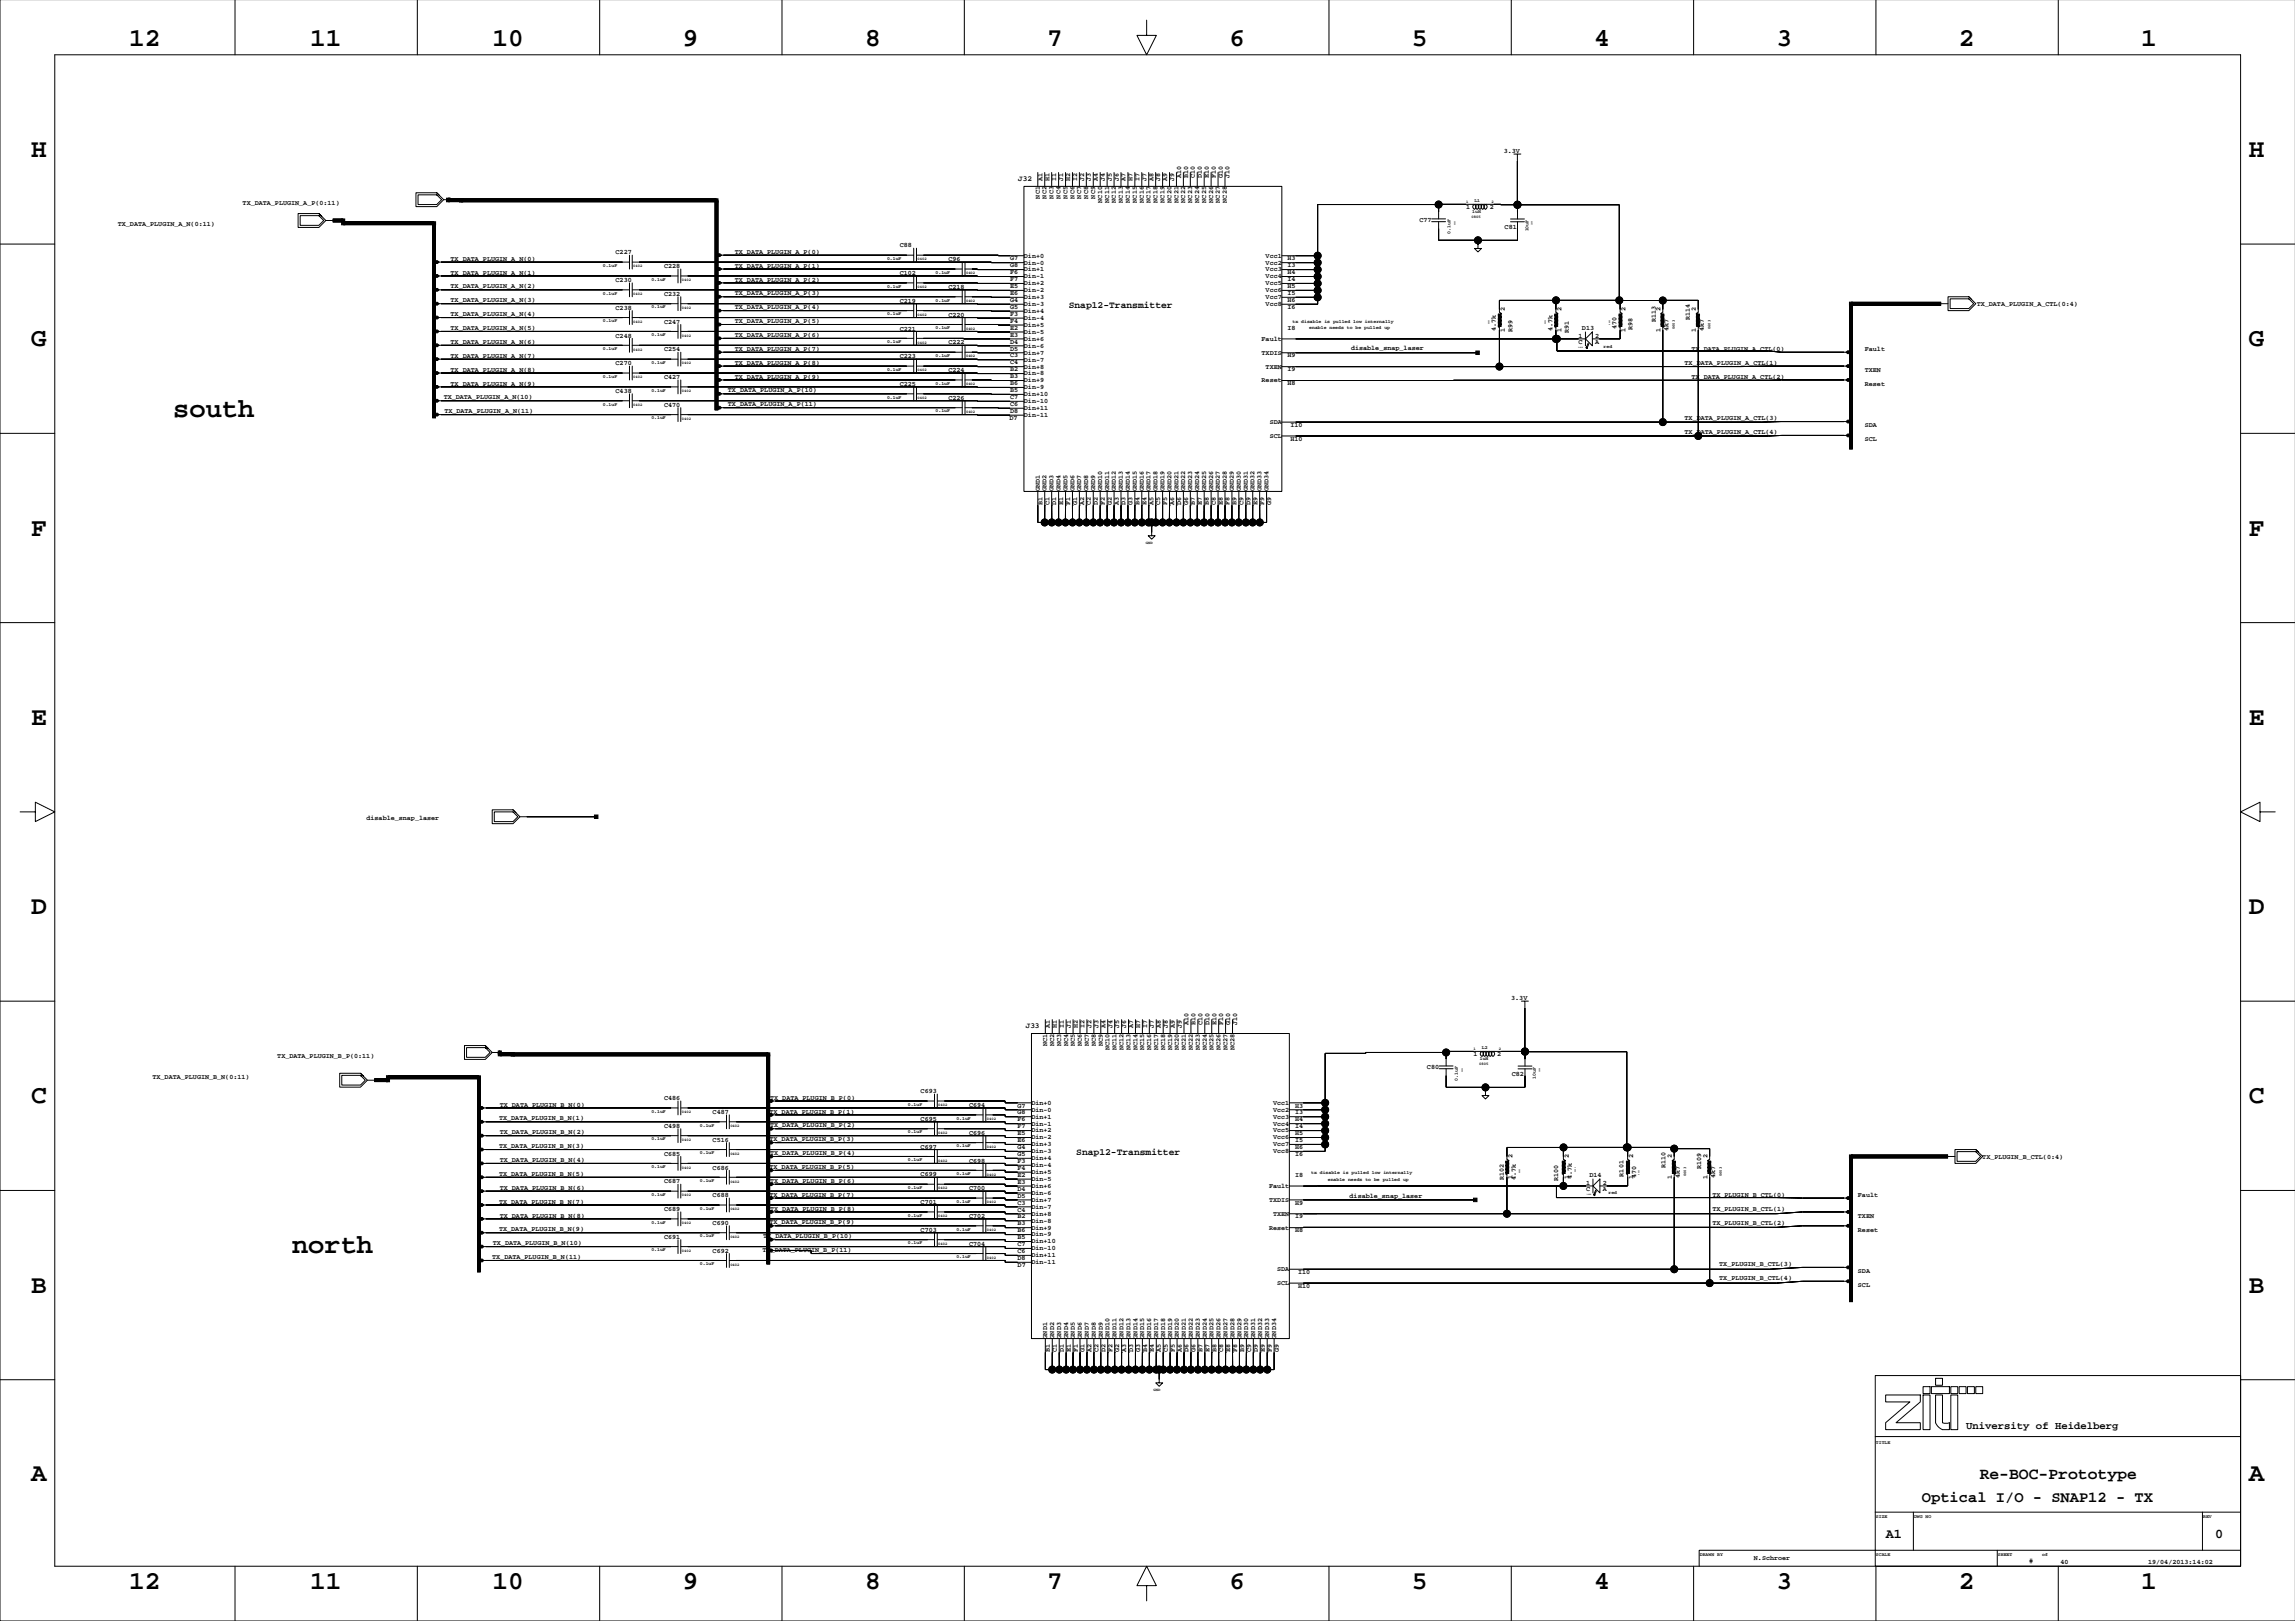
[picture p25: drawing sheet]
<svg xmlns="http://www.w3.org/2000/svg" width="841mm" height="594mm" viewBox="0 0 841 594" stroke-linecap="round" stroke-linejoin="round" font-family="sans-serif">
<defs><g id="words">
<g font-size="9.9">
<text x="63.5" y="152.6">south</text>
<text x="107" y="458.9">north</text>
</g>
<g font-size="9.5">
<text x="47.4" y="16.9">12</text>
<text x="113.6" y="16.9">11</text>
<text x="180.4" y="16.9">10</text>
<text x="250.1" y="16.9">9</text>
<text x="316.9" y="16.9">8</text>
<text x="383.6" y="16.9">7</text>
<text x="450.4" y="16.9">6</text>
<text x="517.2" y="16.9">5</text>
<text x="584" y="16.9">4</text>
<text x="650.8" y="16.9">3</text>
<text x="717.6" y="16.9">2</text>
<text x="784.4" y="16.9">1</text>
<text x="11.4" y="57.5">H</text>
<text x="823.7" y="57.5">H</text>
<text x="11.4" y="126.9">G</text>
<text x="823.7" y="126.9">G</text>
<text x="11.4" y="196.2">F</text>
<text x="823.7" y="196.2">F</text>
<text x="11.4" y="265.5">E</text>
<text x="823.7" y="265.5">E</text>
<text x="11.4" y="334.8">D</text>
<text x="823.7" y="334.8">D</text>
<text x="11.4" y="404.2">C</text>
<text x="823.7" y="404.2">C</text>
<text x="11.4" y="473.5">B</text>
<text x="823.7" y="473.5">B</text>
<text x="11.4" y="542.3">A</text>
<text x="823.7" y="542.3">A</text>
<text x="47.4" y="582.2">12</text>
<text x="113.6" y="582.2">11</text>
<text x="180.4" y="582.2">10</text>
<text x="250.1" y="582.2">9</text>
<text x="316.9" y="582.2">8</text>
<text x="383.6" y="582.2">7</text>
<text x="450.4" y="582.2">6</text>
<text x="517.2" y="582.2">5</text>
<text x="584" y="582.2">4</text>
<text x="650.8" y="582.2">3</text>
<text x="717.6" y="582.2">2</text>
<text x="784.4" y="582.2">1</text>
</g>
<text font-size="6" x="725.2" y="541.9">Re-BOC-Prototype</text>
<text font-size="5.6" x="704" y="550.3">Optical I/O - SNAP12 - TX</text>
<g font-size="4.9">
<text x="690.8" y="563.4">A1</text>
<text x="811.4" y="563.4">0</text>
</g>
<text font-size="3.9" x="720.2" y="523.5">University of Heidelberg</text>
<g font-size="3.5">
<text x="391.5" y="112.8">Snap12-Transmitter</text>
<text x="394.2" y="423.1">Snap12-Transmitter</text>
</g>
<g font-size="2.8">
<text x="373" y="66.4">J32</text>
<text x="375.7" y="376.6">J33</text>
</g>
<g font-size="2.5">
<text x="550.8" y="56.1">3.3V</text>
<text x="432.6" y="65.1" transform="rotate(-90 432.6 65.1)">A10</text>
<text x="435.2" y="65.1" transform="rotate(-90 435.2 65.1)">B10</text>
<text x="437.7" y="65.1" transform="rotate(-90 437.7 65.1)">C10</text>
<text x="440.3" y="65.1" transform="rotate(-90 440.3 65.1)">D10</text>
<text x="442.8" y="65.1" transform="rotate(-90 442.8 65.1)">E10</text>
<text x="445.3" y="65.1" transform="rotate(-90 445.3 65.1)">F10</text>
<text x="447.9" y="65.1" transform="rotate(-90 447.9 65.1)">G10</text>
<text x="450.4" y="65.1" transform="rotate(-90 450.4 65.1)">J10</text>
<text x="381.9" y="66.1" transform="rotate(-90 381.9 66.1)">A1</text>
<text x="384.4" y="66.1" transform="rotate(-90 384.4 66.1)">H1</text>
<text x="386.9" y="66.1" transform="rotate(-90 386.9 66.1)">I1</text>
<text x="389.5" y="66.1" transform="rotate(-90 389.5 66.1)">J1</text>
<text x="392" y="66.1" transform="rotate(-90 392 66.1)">H2</text>
<text x="394.6" y="66.1" transform="rotate(-90 394.6 66.1)">I2</text>
<text x="397.1" y="66.1" transform="rotate(-90 397.1 66.1)">J2</text>
<text x="399.6" y="66.1" transform="rotate(-90 399.6 66.1)">J3</text>
<text x="402.2" y="66.1" transform="rotate(-90 402.2 66.1)">A4</text>
<text x="404.7" y="66.1" transform="rotate(-90 404.7 66.1)">J4</text>
<text x="407.3" y="66.1" transform="rotate(-90 407.3 66.1)">J5</text>
<text x="409.8" y="66.1" transform="rotate(-90 409.8 66.1)">J6</text>
<text x="412.3" y="66.1" transform="rotate(-90 412.3 66.1)">A7</text>
<text x="414.9" y="66.1" transform="rotate(-90 414.9 66.1)">H7</text>
<text x="417.4" y="66.1" transform="rotate(-90 417.4 66.1)">I7</text>
<text x="419.9" y="66.1" transform="rotate(-90 419.9 66.1)">J7</text>
<text x="422.5" y="66.1" transform="rotate(-90 422.5 66.1)">A8</text>
<text x="425" y="66.1" transform="rotate(-90 425 66.1)">J8</text>
<text x="427.6" y="66.1" transform="rotate(-90 427.6 66.1)">A9</text>
<text x="430.1" y="66.1" transform="rotate(-90 430.1 66.1)">J9</text>
<text x="88.9" y="75.2">TX_DATA_PLUGIN_A_P(0:11)</text>
<text x="380.8" y="72.7" transform="rotate(-90 380.8 72.7)">NC1</text>
<text x="383.4" y="72.7" transform="rotate(-90 383.4 72.7)">NC2</text>
<text x="385.9" y="72.7" transform="rotate(-90 385.9 72.7)">NC3</text>
<text x="388.5" y="72.7" transform="rotate(-90 388.5 72.7)">NC4</text>
<text x="391" y="72.7" transform="rotate(-90 391 72.7)">NC5</text>
<text x="393.5" y="72.7" transform="rotate(-90 393.5 72.7)">NC6</text>
<text x="396.1" y="72.7" transform="rotate(-90 396.1 72.7)">NC7</text>
<text x="398.6" y="72.7" transform="rotate(-90 398.6 72.7)">NC8</text>
<text x="401.2" y="72.7" transform="rotate(-90 401.2 72.7)">NC9</text>
<text x="403.7" y="74.2" transform="rotate(-90 403.7 74.2)">NC10</text>
<text x="406.2" y="74.2" transform="rotate(-90 406.2 74.2)">NC11</text>
<text x="408.8" y="74.2" transform="rotate(-90 408.8 74.2)">NC12</text>
<text x="411.3" y="74.2" transform="rotate(-90 411.3 74.2)">NC13</text>
<text x="413.9" y="74.2" transform="rotate(-90 413.9 74.2)">NC14</text>
<text x="416.4" y="74.2" transform="rotate(-90 416.4 74.2)">NC15</text>
<text x="418.9" y="74.2" transform="rotate(-90 418.9 74.2)">NC16</text>
<text x="421.5" y="74.2" transform="rotate(-90 421.5 74.2)">NC17</text>
<text x="424" y="74.2" transform="rotate(-90 424 74.2)">NC18</text>
<text x="426.6" y="74.2" transform="rotate(-90 426.6 74.2)">NC19</text>
<text x="429.1" y="74.2" transform="rotate(-90 429.1 74.2)">NC20</text>
<text x="431.6" y="74.2" transform="rotate(-90 431.6 74.2)">NC21</text>
<text x="434.2" y="74.2" transform="rotate(-90 434.2 74.2)">NC22</text>
<text x="436.7" y="74.2" transform="rotate(-90 436.7 74.2)">NC23</text>
<text x="439.3" y="74.2" transform="rotate(-90 439.3 74.2)">NC24</text>
<text x="441.8" y="74.2" transform="rotate(-90 441.8 74.2)">NC25</text>
<text x="444.3" y="74.2" transform="rotate(-90 444.3 74.2)">NC26</text>
<text x="446.9" y="74.2" transform="rotate(-90 446.9 74.2)">NC27</text>
<text x="449.4" y="74.2" transform="rotate(-90 449.4 74.2)">NC28</text>
<text x="537" y="76.6">1</text>
<text x="545.7" y="76.6">2</text>
<text x="43.2" y="82.9">TX_DATA_PLUGIN_A_N(0:11)</text>
<text x="520" y="81.2">C77</text>
<text x="551.2" y="83.8">C81</text>
<text x="165.1" y="95.5">TX_DATA_PLUGIN_A_N(0)</text>
<text x="225.5" y="93.2">C227</text>
<text x="269.2" y="93">TX_DATA_PLUGIN_A_P(0)</text>
<text x="329.6" y="90.6">C88</text>
<text x="347.4" y="95.7">C96</text>
<text x="370" y="95.4">G7</text>
<text x="375.1" y="94.4">Din+0</text>
<text x="463.6" y="94.4">Vcc1</text>
<text x="471.7" y="95.4">H3</text>
<text x="165.1" y="100.6">TX_DATA_PLUGIN_A_N(1)</text>
<text x="243.3" y="98.2">C228</text>
<text x="269.2" y="98">TX_DATA_PLUGIN_A_P(1)</text>
<text x="329.6" y="100.8">C102</text>
<text x="370" y="100.5">F6</text>
<text x="370" y="97.9">G8</text>
<text x="375.1" y="99.4">Din+1</text>
<text x="375.1" y="96.9">Din-0</text>
<text x="375.1" y="102">Din-1</text>
<text x="463.6" y="96.9">Vcc2</text>
<text x="463.6" y="99.4">Vcc3</text>
<text x="463.6" y="102">Vcc4</text>
<text x="471.7" y="100.5">H4</text>
<text x="471.7" y="97.9">I3</text>
<text x="165.1" y="105.7">TX_DATA_PLUGIN_A_N(2)</text>
<text x="225.5" y="103.3">C230</text>
<text x="269.2" y="103.1">TX_DATA_PLUGIN_A_P(2)</text>
<text x="347.4" y="105.9">C218</text>
<text x="370" y="105.5">E5</text>
<text x="370" y="103">F7</text>
<text x="375.1" y="104.5">Din+2</text>
<text x="375.1" y="107">Din-2</text>
<text x="463.6" y="104.5">Vcc5</text>
<text x="463.6" y="107">Vcc6</text>
<text x="471.7" y="105.5">H5</text>
<text x="471.7" y="103">I4</text>
<text x="165.1" y="110.7">TX_DATA_PLUGIN_A_N(3)</text>
<text x="225.5" y="113.5">C238</text>
<text x="243.3" y="108.4">C232</text>
<text x="269.2" y="108.2">TX_DATA_PLUGIN_A_P(3)</text>
<text x="269.2" y="113.3">TX_DATA_PLUGIN_A_P(4)</text>
<text x="329.6" y="110.9">C219</text>
<text x="370" y="110.6">G4</text>
<text x="370" y="108.1">E6</text>
<text x="370" y="113.2">G5</text>
<text x="375.1" y="109.6">Din+3</text>
<text x="375.1" y="112.1">Din-3</text>
<text x="463.6" y="109.6">Vcc7</text>
<text x="463.6" y="112.1">Vcc8</text>
<text x="471.7" y="113.2">I6</text>
<text x="471.7" y="110.6">H6</text>
<text x="471.7" y="108.1">I5</text>
<text x="551.3" y="113.8" transform="rotate(-90 551.3 113.8)">2</text>
<text x="572" y="113.8" transform="rotate(-90 572 113.8)">2</text>
<text x="595.5" y="113.8" transform="rotate(-90 595.5 113.8)">2</text>
<text x="608.3" y="113.8" transform="rotate(-90 608.3 113.8)">2</text>
<text x="621.2" y="113.8" transform="rotate(-90 621.2 113.8)">2</text>
<text x="724.1" y="112.2">TX_DATA_PLUGIN_A_CTL(0:4)</text>
<text x="165.1" y="115.8">TX_DATA_PLUGIN_A_N(4)</text>
<text x="243.3" y="118.6">C247</text>
<text x="269.2" y="118.4">TX_DATA_PLUGIN_A_P(5)</text>
<text x="347.4" y="116">C220</text>
<text x="370" y="115.7">F3</text>
<text x="370" y="118.2">F4</text>
<text x="375.1" y="114.7">Din+4</text>
<text x="375.1" y="119.7">Din+5</text>
<text x="375.1" y="117.2">Din-4</text>
<text x="606.6" y="117.9" transform="rotate(-90 606.6 117.9)">R113</text>
<text x="618.9" y="117.4" transform="rotate(-90 618.9 117.4)">R114</text>
<text x="165.1" y="120.9">TX_DATA_PLUGIN_A_N(5)</text>
<text x="165.1" y="126">TX_DATA_PLUGIN_A_N(6)</text>
<text x="225.5" y="123.6">C248</text>
<text x="269.2" y="123.4">TX_DATA_PLUGIN_A_P(6)</text>
<text x="329.6" y="121.1">C221</text>
<text x="370" y="120.8">E2</text>
<text x="370" y="125.9">D4</text>
<text x="370" y="123.3">E3</text>
<text x="375.1" y="124.8">Din+6</text>
<text x="375.1" y="122.3">Din-5</text>
<text x="462.1" y="124.8">Fault</text>
<text x="471.7" y="120.8">I8</text>
<text x="548" y="121.2" transform="rotate(-90 548 121.2)">4.7k</text>
<text x="551.3" y="121.4" transform="rotate(-90 551.3 121.4)">1</text>
<text x="554" y="121.7" transform="rotate(-90 554 121.7)">R99</text>
<text x="568.6" y="121.2" transform="rotate(-90 568.6 121.2)">4.7k</text>
<text x="572" y="121.4" transform="rotate(-90 572 121.4)">1</text>
<text x="574.7" y="121.8" transform="rotate(-90 574.7 121.8)">R91</text>
<text x="578.2" y="123.7">1</text>
<text x="579.5" y="120.8">D13</text>
<text x="584.4" y="123.7">2</text>
<text x="592.1" y="120.7" transform="rotate(-90 592.1 120.7)">470</text>
<text x="595.5" y="121.4" transform="rotate(-90 595.5 121.4)">1</text>
<text x="598" y="120.7" transform="rotate(-90 598 120.7)">R98</text>
<text x="608.3" y="121.4" transform="rotate(-90 608.3 121.4)">1</text>
<text x="611.1" y="121.2" transform="rotate(-90 611.1 121.2)">4k7</text>
<text x="621.2" y="121.4" transform="rotate(-90 621.2 121.4)">1</text>
<text x="624.1" y="121.2" transform="rotate(-90 624.1 121.2)">4k7</text>
<text x="165.1" y="131.1">TX_DATA_PLUGIN_A_N(7)</text>
<text x="243.3" y="128.7">C254</text>
<text x="269.2" y="128.5">TX_DATA_PLUGIN_A_P(7)</text>
<text x="329.6" y="131.2">C223</text>
<text x="347.4" y="126.2">C222</text>
<text x="370" y="130.9">C3</text>
<text x="370" y="128.4">D5</text>
<text x="375.1" y="129.9">Din+7</text>
<text x="375.1" y="127.4">Din-6</text>
<text x="462.1" y="129.9">TXDIS</text>
<text x="471.7" y="130.9">H9</text>
<text x="494.9" y="128.1">disable_snap_laser</text>
<text x="578.2" y="126.1">C</text>
<text x="584.4" y="126.1">A</text>
<text x="619.6" y="128.6">TX_DATA_PLUGIN_A_CTL(0)</text>
<text x="683.1" y="128.6">Fault</text>
<text x="165.1" y="136.1">TX_DATA_PLUGIN_A_N(8)</text>
<text x="225.5" y="133.8">C270</text>
<text x="269.2" y="133.6">TX_DATA_PLUGIN_A_P(8)</text>
<text x="347.4" y="136.3">C224</text>
<text x="370" y="136">B2</text>
<text x="370" y="133.5">C4</text>
<text x="375.1" y="135">Din+8</text>
<text x="375.1" y="132.4">Din-7</text>
<text x="375.1" y="137.5">Din-8</text>
<text x="463.6" y="135">TXEN</text>
<text x="471.7" y="136">I9</text>
<text x="617.1" y="133.7">TX_DATA_PLUGIN_A_CTL(1)</text>
<text x="683.1" y="136.2">TXEN</text>
<text x="165.1" y="141.2">TX_DATA_PLUGIN_A_N(9)</text>
<text x="225.5" y="143.9">C438</text>
<text x="243.3" y="138.9">C427</text>
<text x="266.6" y="143.8">TX_DATA_PLUGIN_A_P(10)</text>
<text x="269.2" y="138.7">TX_DATA_PLUGIN_A_P(9)</text>
<text x="329.6" y="141.4">C225</text>
<text x="370" y="141.1">B6</text>
<text x="370" y="138.6">B3</text>
<text x="370" y="143.6">B5</text>
<text x="375.1" y="140.1">Din+9</text>
<text x="375.1" y="142.6">Din-9</text>
<text x="462.1" y="140.1">Reset</text>
<text x="471.7" y="141.1">H8</text>
<text x="619.6" y="138.7">TX_DATA_PLUGIN_A_CTL(2)</text>
<text x="683.1" y="141.3">Reset</text>
<text x="162.5" y="146.3">TX_DATA_PLUGIN_A_N(10)</text>
<text x="243.3" y="149">C470</text>
<text x="266.6" y="148.8">TX_DATA_PLUGIN_A_P(11)</text>
<text x="347.4" y="146.5">C226</text>
<text x="370" y="146.2">C7</text>
<text x="370" y="148.7">C6</text>
<text x="375.1" y="145.1">Din+10</text>
<text x="375.1" y="147.7">Din-10</text>
<text x="162.8" y="151.4">TX_DATA_PLUGIN_A_N(11)</text>
<text x="369.8" y="153.8">D7</text>
<text x="370" y="151.3">D8</text>
<text x="375.1" y="150.2">Din+11</text>
<text x="375.1" y="152.8">Din-11</text>
<text x="465.1" y="155.3">SDA</text>
<text x="617.1" y="154">TX_DATA_PLUGIN_A_CTL(3)</text>
<text x="465.1" y="160.4">SCL</text>
<text x="472.7" y="161.4">H10</text>
<text x="472.7" y="156.3">I10</text>
<text x="617.1" y="159">TX_DATA_PLUGIN_A_CTL(4)</text>
<text x="683.1" y="156.5">SDA</text>
<text x="683.1" y="161.6">SCL</text>
<text x="380.8" y="180" transform="rotate(-90 380.8 180)">GND1</text>
<text x="383.4" y="180" transform="rotate(-90 383.4 180)">GND2</text>
<text x="385.9" y="180" transform="rotate(-90 385.9 180)">GND3</text>
<text x="388.5" y="180" transform="rotate(-90 388.5 180)">GND4</text>
<text x="391" y="180" transform="rotate(-90 391 180)">GND5</text>
<text x="393.5" y="180" transform="rotate(-90 393.5 180)">GND6</text>
<text x="396.1" y="180" transform="rotate(-90 396.1 180)">GND7</text>
<text x="398.6" y="180" transform="rotate(-90 398.6 180)">GND8</text>
<text x="401.2" y="180" transform="rotate(-90 401.2 180)">GND9</text>
<text x="403.7" y="180" transform="rotate(-90 403.7 180)">GND10</text>
<text x="406.2" y="180" transform="rotate(-90 406.2 180)">GND11</text>
<text x="408.8" y="180" transform="rotate(-90 408.8 180)">GND12</text>
<text x="411.3" y="180" transform="rotate(-90 411.3 180)">GND13</text>
<text x="413.9" y="180" transform="rotate(-90 413.9 180)">GND14</text>
<text x="416.4" y="180" transform="rotate(-90 416.4 180)">GND15</text>
<text x="418.9" y="180" transform="rotate(-90 418.9 180)">GND16</text>
<text x="421.5" y="180" transform="rotate(-90 421.5 180)">GND17</text>
<text x="424" y="180" transform="rotate(-90 424 180)">GND18</text>
<text x="426.6" y="180" transform="rotate(-90 426.6 180)">GND19</text>
<text x="429.1" y="180" transform="rotate(-90 429.1 180)">GND20</text>
<text x="431.6" y="180" transform="rotate(-90 431.6 180)">GND21</text>
<text x="434.2" y="180" transform="rotate(-90 434.2 180)">GND22</text>
<text x="436.7" y="180" transform="rotate(-90 436.7 180)">GND23</text>
<text x="439.3" y="180" transform="rotate(-90 439.3 180)">GND24</text>
<text x="441.8" y="180" transform="rotate(-90 441.8 180)">GND25</text>
<text x="444.3" y="180" transform="rotate(-90 444.3 180)">GND26</text>
<text x="446.9" y="180" transform="rotate(-90 446.9 180)">GND27</text>
<text x="449.4" y="180" transform="rotate(-90 449.4 180)">GND28</text>
<text x="452" y="180" transform="rotate(-90 452 180)">GND29</text>
<text x="454.5" y="180" transform="rotate(-90 454.5 180)">GND30</text>
<text x="457" y="180" transform="rotate(-90 457 180)">GND31</text>
<text x="459.6" y="180" transform="rotate(-90 459.6 180)">GND32</text>
<text x="462.1" y="180" transform="rotate(-90 462.1 180)">GND33</text>
<text x="464.6" y="180" transform="rotate(-90 464.6 180)">GND34</text>
<text x="381.9" y="185.1" transform="rotate(-90 381.9 185.1)">B1</text>
<text x="384.4" y="185.1" transform="rotate(-90 384.4 185.1)">C1</text>
<text x="386.9" y="185.1" transform="rotate(-90 386.9 185.1)">D1</text>
<text x="389.5" y="185.1" transform="rotate(-90 389.5 185.1)">E1</text>
<text x="392" y="185.1" transform="rotate(-90 392 185.1)">F1</text>
<text x="394.6" y="185.1" transform="rotate(-90 394.6 185.1)">G1</text>
<text x="397.1" y="185.1" transform="rotate(-90 397.1 185.1)">A2</text>
<text x="399.6" y="185.1" transform="rotate(-90 399.6 185.1)">C2</text>
<text x="402.2" y="185.1" transform="rotate(-90 402.2 185.1)">D2</text>
<text x="404.7" y="185.1" transform="rotate(-90 404.7 185.1)">F2</text>
<text x="407.3" y="185.1" transform="rotate(-90 407.3 185.1)">G2</text>
<text x="409.8" y="185.1" transform="rotate(-90 409.8 185.1)">A3</text>
<text x="412.3" y="185.1" transform="rotate(-90 412.3 185.1)">D3</text>
<text x="414.9" y="185.1" transform="rotate(-90 414.9 185.1)">G3</text>
<text x="417.4" y="185.1" transform="rotate(-90 417.4 185.1)">B4</text>
<text x="419.9" y="185.1" transform="rotate(-90 419.9 185.1)">E4</text>
<text x="422.5" y="185.1" transform="rotate(-90 422.5 185.1)">A5</text>
<text x="425" y="185.1" transform="rotate(-90 425 185.1)">C5</text>
<text x="427.6" y="185.1" transform="rotate(-90 427.6 185.1)">F5</text>
<text x="430.1" y="185.1" transform="rotate(-90 430.1 185.1)">A6</text>
<text x="432.6" y="185.1" transform="rotate(-90 432.6 185.1)">D6</text>
<text x="435.2" y="185.1" transform="rotate(-90 435.2 185.1)">G6</text>
<text x="437.7" y="185.1" transform="rotate(-90 437.7 185.1)">B7</text>
<text x="440.3" y="185.1" transform="rotate(-90 440.3 185.1)">E7</text>
<text x="442.8" y="185.1" transform="rotate(-90 442.8 185.1)">B8</text>
<text x="445.3" y="185.1" transform="rotate(-90 445.3 185.1)">C8</text>
<text x="447.9" y="185.1" transform="rotate(-90 447.9 185.1)">E8</text>
<text x="450.4" y="185.1" transform="rotate(-90 450.4 185.1)">F8</text>
<text x="453" y="185.1" transform="rotate(-90 453 185.1)">B9</text>
<text x="455.5" y="185.1" transform="rotate(-90 455.5 185.1)">C9</text>
<text x="458" y="185.1" transform="rotate(-90 458 185.1)">D9</text>
<text x="460.6" y="185.1" transform="rotate(-90 460.6 185.1)">E9</text>
<text x="463.1" y="185.1" transform="rotate(-90 463.1 185.1)">F9</text>
<text x="465.7" y="185.1" transform="rotate(-90 465.7 185.1)">G9</text>
<text x="134.2" y="300.2">disable_snap_laser</text>
<text x="553.6" y="366.3">3.3V</text>
<text x="384.6" y="376.4" transform="rotate(-90 384.6 376.4)">A1</text>
<text x="387.2" y="376.4" transform="rotate(-90 387.2 376.4)">H1</text>
<text x="389.7" y="376.4" transform="rotate(-90 389.7 376.4)">I1</text>
<text x="392.2" y="376.4" transform="rotate(-90 392.2 376.4)">J1</text>
<text x="394.8" y="376.4" transform="rotate(-90 394.8 376.4)">H2</text>
<text x="397.3" y="376.4" transform="rotate(-90 397.3 376.4)">I2</text>
<text x="399.9" y="376.4" transform="rotate(-90 399.9 376.4)">J2</text>
<text x="402.4" y="376.4" transform="rotate(-90 402.4 376.4)">J3</text>
<text x="404.9" y="376.4" transform="rotate(-90 404.9 376.4)">A4</text>
<text x="407.5" y="376.4" transform="rotate(-90 407.5 376.4)">J4</text>
<text x="410" y="376.4" transform="rotate(-90 410 376.4)">J5</text>
<text x="412.6" y="376.4" transform="rotate(-90 412.6 376.4)">J6</text>
<text x="415.1" y="376.4" transform="rotate(-90 415.1 376.4)">A7</text>
<text x="417.6" y="376.4" transform="rotate(-90 417.6 376.4)">H7</text>
<text x="420.2" y="376.4" transform="rotate(-90 420.2 376.4)">I7</text>
<text x="422.7" y="376.4" transform="rotate(-90 422.7 376.4)">J7</text>
<text x="425.2" y="376.4" transform="rotate(-90 425.2 376.4)">A8</text>
<text x="427.8" y="376.4" transform="rotate(-90 427.8 376.4)">J8</text>
<text x="430.3" y="376.4" transform="rotate(-90 430.3 376.4)">A9</text>
<text x="432.9" y="376.4" transform="rotate(-90 432.9 376.4)">J9</text>
<text x="435.4" y="375.4" transform="rotate(-90 435.4 375.4)">A10</text>
<text x="437.9" y="375.4" transform="rotate(-90 437.9 375.4)">B10</text>
<text x="440.5" y="375.4" transform="rotate(-90 440.5 375.4)">C10</text>
<text x="443" y="375.4" transform="rotate(-90 443 375.4)">D10</text>
<text x="445.6" y="375.4" transform="rotate(-90 445.6 375.4)">E10</text>
<text x="448.1" y="375.4" transform="rotate(-90 448.1 375.4)">F10</text>
<text x="450.6" y="375.4" transform="rotate(-90 450.6 375.4)">G10</text>
<text x="453.2" y="375.4" transform="rotate(-90 453.2 375.4)">J10</text>
<text x="383.6" y="383" transform="rotate(-90 383.6 383)">NC1</text>
<text x="386.1" y="383" transform="rotate(-90 386.1 383)">NC2</text>
<text x="388.7" y="383" transform="rotate(-90 388.7 383)">NC3</text>
<text x="391.2" y="383" transform="rotate(-90 391.2 383)">NC4</text>
<text x="393.8" y="383" transform="rotate(-90 393.8 383)">NC5</text>
<text x="396.3" y="383" transform="rotate(-90 396.3 383)">NC6</text>
<text x="398.8" y="383" transform="rotate(-90 398.8 383)">NC7</text>
<text x="401.4" y="383" transform="rotate(-90 401.4 383)">NC8</text>
<text x="403.9" y="383" transform="rotate(-90 403.9 383)">NC9</text>
<text x="101.6" y="387.6">TX_DATA_PLUGIN_B_P(0:11)</text>
<text x="406.5" y="384.5" transform="rotate(-90 406.5 384.5)">NC10</text>
<text x="409" y="384.5" transform="rotate(-90 409 384.5)">NC11</text>
<text x="411.5" y="384.5" transform="rotate(-90 411.5 384.5)">NC12</text>
<text x="414.1" y="384.5" transform="rotate(-90 414.1 384.5)">NC13</text>
<text x="416.6" y="384.5" transform="rotate(-90 416.6 384.5)">NC14</text>
<text x="419.2" y="384.5" transform="rotate(-90 419.2 384.5)">NC15</text>
<text x="421.7" y="384.5" transform="rotate(-90 421.7 384.5)">NC16</text>
<text x="424.2" y="384.5" transform="rotate(-90 424.2 384.5)">NC17</text>
<text x="426.8" y="384.5" transform="rotate(-90 426.8 384.5)">NC18</text>
<text x="429.3" y="384.5" transform="rotate(-90 429.3 384.5)">NC19</text>
<text x="431.9" y="384.5" transform="rotate(-90 431.9 384.5)">NC20</text>
<text x="434.4" y="384.5" transform="rotate(-90 434.4 384.5)">NC21</text>
<text x="436.9" y="384.5" transform="rotate(-90 436.9 384.5)">NC22</text>
<text x="439.5" y="384.5" transform="rotate(-90 439.5 384.5)">NC23</text>
<text x="442" y="384.5" transform="rotate(-90 442 384.5)">NC24</text>
<text x="444.6" y="384.5" transform="rotate(-90 444.6 384.5)">NC25</text>
<text x="447.1" y="384.5" transform="rotate(-90 447.1 384.5)">NC26</text>
<text x="449.6" y="384.5" transform="rotate(-90 449.6 384.5)">NC27</text>
<text x="452.2" y="384.5" transform="rotate(-90 452.2 384.5)">NC28</text>
<text x="539.8" y="386.8">1</text>
<text x="548.5" y="386.8">2</text>
<text x="55.9" y="395.2">TX_DATA_PLUGIN_B_N(0:11)</text>
<text x="522.7" y="391.5">C80</text>
<text x="553.8" y="394.1">C82</text>
<text x="337.2" y="400.4">C693</text>
<text x="183.1" y="405.3">TX_DATA_PLUGIN_B_N(0)</text>
<text x="243.3" y="403">C486</text>
<text x="281.9" y="407.9">TX_DATA_PLUGIN_B_P(1)</text>
<text x="282.1" y="402.8">TX_DATA_PLUGIN_B_P(0)</text>
<text x="355" y="405.5">C694</text>
<text x="372.8" y="405.7">G7</text>
<text x="377.8" y="404.6">Din+0</text>
<text x="377.8" y="407.2">Din-0</text>
<text x="466.4" y="404.6">Vcc1</text>
<text x="466.4" y="407.2">Vcc2</text>
<text x="474.4" y="405.7">H3</text>
<text x="182.8" y="410.4">TX_DATA_PLUGIN_B_N(1)</text>
<text x="243.3" y="413.1">C498</text>
<text x="261.1" y="408">C487</text>
<text x="282.1" y="412.9">TX_DATA_PLUGIN_B_P(2)</text>
<text x="337.2" y="410.6">C695</text>
<text x="372.8" y="410.7">F6</text>
<text x="372.8" y="408.2">G8</text>
<text x="372.8" y="413.3">F7</text>
<text x="377.8" y="409.7">Din+1</text>
<text x="377.8" y="412.3">Din-1</text>
<text x="466.4" y="409.7">Vcc3</text>
<text x="466.4" y="412.3">Vcc4</text>
<text x="474.4" y="408.2">I3</text>
<text x="474.4" y="410.7">H4</text>
<text x="474.4" y="413.3">I4</text>
<text x="183.1" y="415.5">TX_DATA_PLUGIN_B_N(2)</text>
<text x="261.1" y="418.2">C516</text>
<text x="281.9" y="418">TX_DATA_PLUGIN_B_P(3)</text>
<text x="355" y="415.7">C696</text>
<text x="372.8" y="415.8">E5</text>
<text x="372.8" y="418.4">E6</text>
<text x="377.8" y="414.8">Din+2</text>
<text x="377.8" y="419.9">Din+3</text>
<text x="377.8" y="417.3">Din-2</text>
<text x="466.4" y="414.8">Vcc5</text>
<text x="466.4" y="417.3">Vcc6</text>
<text x="466.4" y="419.9">Vcc7</text>
<text x="474.4" y="415.8">H5</text>
<text x="474.4" y="418.4">I5</text>
<text x="182.8" y="420.6">TX_DATA_PLUGIN_B_N(3)</text>
<text x="183.1" y="425.6">TX_DATA_PLUGIN_B_N(4)</text>
<text x="243.3" y="423.3">C685</text>
<text x="282.1" y="423.1">TX_DATA_PLUGIN_B_P(4)</text>
<text x="337.2" y="420.7">C697</text>
<text x="355" y="425.8">C698</text>
<text x="372.8" y="420.9">G4</text>
<text x="372.8" y="426">F3</text>
<text x="372.8" y="423.4">G5</text>
<text x="377.8" y="424.9">Din+4</text>
<text x="377.8" y="422.4">Din-3</text>
<text x="466.4" y="422.4">Vcc8</text>
<text x="474.4" y="420.9">H6</text>
<text x="474.4" y="423.4">I6</text>
<text x="554" y="424" transform="rotate(-90 554 424)">2</text>
<text x="574.7" y="424" transform="rotate(-90 574.7 424)">2</text>
<text x="598.2" y="424" transform="rotate(-90 598.2 424)">2</text>
<text x="612.4" y="424" transform="rotate(-90 612.4 424)">2</text>
<text x="625.4" y="424" transform="rotate(-90 625.4 424)">2</text>
<text x="726.1" y="424.3">TX_PLUGIN_B_CTL(0:4)</text>
<text x="182.8" y="430.7">TX_DATA_PLUGIN_B_N(5)</text>
<text x="261.1" y="428.4">C686</text>
<text x="281.9" y="428.2">TX_DATA_PLUGIN_B_P(5)</text>
<text x="337.2" y="430.9">C699</text>
<text x="372.8" y="431.1">E2</text>
<text x="372.8" y="428.5">F4</text>
<text x="377.8" y="430">Din+5</text>
<text x="377.8" y="427.5">Din-4</text>
<text x="474.4" y="431.1">I8</text>
<text x="554" y="431.7" transform="rotate(-90 554 431.7)">1</text>
<text x="574.7" y="431.7" transform="rotate(-90 574.7 431.7)">1</text>
<text x="575.7" y="432" transform="rotate(-90 575.7 432)">4.7k</text>
<text x="582.2" y="431">D14</text>
<text x="594.7" y="430.9" transform="rotate(-90 594.7 430.9)">R101</text>
<text x="598.2" y="431.7" transform="rotate(-90 598.2 431.7)">1</text>
<text x="599.3" y="431.6" transform="rotate(-90 599.3 431.6)">470</text>
<text x="610.1" y="427.9" transform="rotate(-90 610.1 427.9)">R110</text>
<text x="612.4" y="431.7" transform="rotate(-90 612.4 431.7)">1</text>
<text x="615.3" y="431.4" transform="rotate(-90 615.3 431.4)">4k7</text>
<text x="623.1" y="428.1" transform="rotate(-90 623.1 428.1)">R109</text>
<text x="625.4" y="431.7" transform="rotate(-90 625.4 431.7)">1</text>
<text x="628.3" y="431.4" transform="rotate(-90 628.3 431.4)">4k7</text>
<text x="183.1" y="435.8">TX_DATA_PLUGIN_B_N(6)</text>
<text x="243.3" y="433.4">C687</text>
<text x="282.1" y="433.3">TX_DATA_PLUGIN_B_P(6)</text>
<text x="355" y="436">C700</text>
<text x="372.8" y="436.1">D4</text>
<text x="372.8" y="433.6">E3</text>
<text x="377.8" y="435.1">Din+6</text>
<text x="377.8" y="432.6">Din-5</text>
<text x="377.8" y="437.6">Din-6</text>
<text x="464.9" y="435.1">Fault</text>
<text x="550.9" y="432.3" transform="rotate(-90 550.9 432.3)">R102</text>
<text x="555.2" y="432.1" transform="rotate(-90 555.2 432.1)">4.7k</text>
<text x="570.8" y="432.5" transform="rotate(-90 570.8 432.5)">R100</text>
<text x="581" y="436.3">C</text>
<text x="581" y="433.9">1</text>
<text x="587.1" y="436.3">A</text>
<text x="587.1" y="433.9">2</text>
<text x="182.8" y="440.9">TX_DATA_PLUGIN_B_N(7)</text>
<text x="243.3" y="443.6">C689</text>
<text x="261.1" y="438.5">C688</text>
<text x="281.9" y="438.3">TX_DATA_PLUGIN_B_P(7)</text>
<text x="282.1" y="443.4">TX_DATA_PLUGIN_B_P(8)</text>
<text x="337.2" y="441.1">C701</text>
<text x="372.8" y="441.2">C3</text>
<text x="372.8" y="438.7">D5</text>
<text x="372.8" y="443.8">C4</text>
<text x="377.8" y="440.2">Din+7</text>
<text x="377.8" y="442.7">Din-7</text>
<text x="464.9" y="440.2">TXDIS</text>
<text x="474.4" y="441.2">H9</text>
<text x="494.4" y="438.9">disable_snap_laser</text>
<text x="627.2" y="443.5">TX_PLUGIN_B_CTL(1)</text>
<text x="627.2" y="438.4">TX_PLUGIN_B_CTL(0)</text>
<text x="680.6" y="438.4">Fault</text>
<text x="183.1" y="445.9">TX_DATA_PLUGIN_B_N(8)</text>
<text x="261.1" y="448.7">C690</text>
<text x="281.9" y="448.5">TX_DATA_PLUGIN_B_P(9)</text>
<text x="355" y="446.1">C702</text>
<text x="372.8" y="446.3">B2</text>
<text x="372.8" y="448.8">B3</text>
<text x="377.8" y="445.3">Din+8</text>
<text x="377.8" y="447.8">Din-8</text>
<text x="466.4" y="445.3">TXEN</text>
<text x="474.4" y="446.3">I9</text>
<text x="627.2" y="448.5">TX_PLUGIN_B_CTL(2)</text>
<text x="680.6" y="446">TXEN</text>
<text x="182.8" y="451">TX_DATA_PLUGIN_B_N(9)</text>
<text x="243.3" y="453.8">C691</text>
<text x="279.6" y="453.6">TX_DATA_PLUGIN_B_P(10)</text>
<text x="337.2" y="451.2">C703</text>
<text x="372.8" y="451.4">B6</text>
<text x="372.8" y="453.9">B5</text>
<text x="377.8" y="450.3">Din+9</text>
<text x="377.8" y="455.4">Din+10</text>
<text x="377.8" y="452.9">Din-9</text>
<text x="464.9" y="450.3">Reset</text>
<text x="474.4" y="451.4">H8</text>
<text x="680.6" y="451.1">Reset</text>
<text x="180.3" y="461.2">TX_DATA_PLUGIN_B_N(11)</text>
<text x="180.5" y="456.1">TX_DATA_PLUGIN_B_N(10)</text>
<text x="261.1" y="458.8">C692</text>
<text x="279.3" y="458.6">TX_DATA_PLUGIN_B_P(11)</text>
<text x="355" y="456.3">C704</text>
<text x="372.8" y="456.5">C7</text>
<text x="372.8" y="461.5">D8</text>
<text x="372.8" y="459">C6</text>
<text x="377.8" y="460.5">Din+11</text>
<text x="377.8" y="458">Din-10</text>
<text x="372.8" y="464.1">D7</text>
<text x="377.8" y="463">Din-11</text>
<text x="467.9" y="465.6">SDA</text>
<text x="475.5" y="466.6">I10</text>
<text x="629.8" y="463.8">TX_PLUGIN_B_CTL(3)</text>
<text x="680.6" y="466.3">SDA</text>
<text x="467.9" y="470.7">SCL</text>
<text x="475.5" y="471.7">H10</text>
<text x="629.8" y="468.9">TX_PLUGIN_B_CTL(4)</text>
<text x="680.6" y="471.4">SCL</text>
<text x="383.6" y="490.3" transform="rotate(-90 383.6 490.3)">GND1</text>
<text x="386.1" y="490.3" transform="rotate(-90 386.1 490.3)">GND2</text>
<text x="388.7" y="490.3" transform="rotate(-90 388.7 490.3)">GND3</text>
<text x="391.2" y="490.3" transform="rotate(-90 391.2 490.3)">GND4</text>
<text x="393.8" y="490.3" transform="rotate(-90 393.8 490.3)">GND5</text>
<text x="396.3" y="490.3" transform="rotate(-90 396.3 490.3)">GND6</text>
<text x="398.8" y="490.3" transform="rotate(-90 398.8 490.3)">GND7</text>
<text x="401.4" y="490.3" transform="rotate(-90 401.4 490.3)">GND8</text>
<text x="403.9" y="490.3" transform="rotate(-90 403.9 490.3)">GND9</text>
<text x="406.5" y="490.3" transform="rotate(-90 406.5 490.3)">GND10</text>
<text x="409" y="490.3" transform="rotate(-90 409 490.3)">GND11</text>
<text x="411.5" y="490.3" transform="rotate(-90 411.5 490.3)">GND12</text>
<text x="414.1" y="490.3" transform="rotate(-90 414.1 490.3)">GND13</text>
<text x="416.6" y="490.3" transform="rotate(-90 416.6 490.3)">GND14</text>
<text x="419.2" y="490.3" transform="rotate(-90 419.2 490.3)">GND15</text>
<text x="421.7" y="490.3" transform="rotate(-90 421.7 490.3)">GND16</text>
<text x="424.2" y="490.3" transform="rotate(-90 424.2 490.3)">GND17</text>
<text x="426.8" y="490.3" transform="rotate(-90 426.8 490.3)">GND18</text>
<text x="429.3" y="490.3" transform="rotate(-90 429.3 490.3)">GND19</text>
<text x="431.9" y="490.3" transform="rotate(-90 431.9 490.3)">GND20</text>
<text x="434.4" y="490.3" transform="rotate(-90 434.4 490.3)">GND21</text>
<text x="436.9" y="490.3" transform="rotate(-90 436.9 490.3)">GND22</text>
<text x="439.5" y="490.3" transform="rotate(-90 439.5 490.3)">GND23</text>
<text x="442" y="490.3" transform="rotate(-90 442 490.3)">GND24</text>
<text x="444.6" y="490.3" transform="rotate(-90 444.6 490.3)">GND25</text>
<text x="447.1" y="490.3" transform="rotate(-90 447.1 490.3)">GND26</text>
<text x="449.6" y="490.3" transform="rotate(-90 449.6 490.3)">GND27</text>
<text x="452.2" y="490.3" transform="rotate(-90 452.2 490.3)">GND28</text>
<text x="454.7" y="490.3" transform="rotate(-90 454.7 490.3)">GND29</text>
<text x="457.2" y="490.3" transform="rotate(-90 457.2 490.3)">GND30</text>
<text x="459.8" y="490.3" transform="rotate(-90 459.8 490.3)">GND31</text>
<text x="462.3" y="490.3" transform="rotate(-90 462.3 490.3)">GND32</text>
<text x="464.9" y="490.3" transform="rotate(-90 464.9 490.3)">GND33</text>
<text x="467.4" y="490.3" transform="rotate(-90 467.4 490.3)">GND34</text>
<text x="384.6" y="495.4" transform="rotate(-90 384.6 495.4)">B1</text>
<text x="387.2" y="495.4" transform="rotate(-90 387.2 495.4)">C1</text>
<text x="389.7" y="495.4" transform="rotate(-90 389.7 495.4)">D1</text>
<text x="392.2" y="495.4" transform="rotate(-90 392.2 495.4)">E1</text>
<text x="394.8" y="495.4" transform="rotate(-90 394.8 495.4)">F1</text>
<text x="397.3" y="495.4" transform="rotate(-90 397.3 495.4)">G1</text>
<text x="399.9" y="495.4" transform="rotate(-90 399.9 495.4)">A2</text>
<text x="402.4" y="495.4" transform="rotate(-90 402.4 495.4)">C2</text>
<text x="404.9" y="495.4" transform="rotate(-90 404.9 495.4)">D2</text>
<text x="407.5" y="495.4" transform="rotate(-90 407.5 495.4)">F2</text>
<text x="410" y="495.4" transform="rotate(-90 410 495.4)">G2</text>
<text x="412.6" y="495.4" transform="rotate(-90 412.6 495.4)">A3</text>
<text x="415.1" y="495.4" transform="rotate(-90 415.1 495.4)">D3</text>
<text x="417.6" y="495.4" transform="rotate(-90 417.6 495.4)">G3</text>
<text x="420.2" y="495.4" transform="rotate(-90 420.2 495.4)">B4</text>
<text x="422.7" y="495.4" transform="rotate(-90 422.7 495.4)">E4</text>
<text x="425.2" y="495.4" transform="rotate(-90 425.2 495.4)">A5</text>
<text x="427.8" y="495.4" transform="rotate(-90 427.8 495.4)">C5</text>
<text x="430.3" y="495.4" transform="rotate(-90 430.3 495.4)">F5</text>
<text x="432.9" y="495.4" transform="rotate(-90 432.9 495.4)">A6</text>
<text x="435.4" y="495.4" transform="rotate(-90 435.4 495.4)">D6</text>
<text x="437.9" y="495.4" transform="rotate(-90 437.9 495.4)">G6</text>
<text x="440.5" y="495.4" transform="rotate(-90 440.5 495.4)">B7</text>
<text x="443" y="495.4" transform="rotate(-90 443 495.4)">E7</text>
<text x="445.6" y="495.4" transform="rotate(-90 445.6 495.4)">B8</text>
<text x="448.1" y="495.4" transform="rotate(-90 448.1 495.4)">C8</text>
<text x="450.6" y="495.4" transform="rotate(-90 450.6 495.4)">E8</text>
<text x="453.2" y="495.4" transform="rotate(-90 453.2 495.4)">F8</text>
<text x="455.7" y="495.4" transform="rotate(-90 455.7 495.4)">B9</text>
<text x="458.3" y="495.4" transform="rotate(-90 458.3 495.4)">C9</text>
<text x="460.8" y="495.4" transform="rotate(-90 460.8 495.4)">D9</text>
<text x="463.3" y="495.4" transform="rotate(-90 463.3 495.4)">E9</text>
<text x="465.9" y="495.4" transform="rotate(-90 465.9 495.4)">F9</text>
<text x="468.4" y="495.4" transform="rotate(-90 468.4 495.4)">G9</text>
<text x="642.5" y="571.6">N.Schroer</text>
<text x="743.3" y="572.6">#</text>
<text x="754.7" y="573">40</text>
<text x="786.9" y="573">19/04/2013:14:02</text>
</g>
<g font-size="1.8">
<text x="540.1" y="74">L1</text>
<text x="539.3" y="78.1">1uH</text>
<text x="531.3" y="85.5" transform="rotate(-90 531.3 85.5)">0.1uF</text>
<text x="559.9" y="84.8" transform="rotate(-90 559.9 84.8)">10uF</text>
<text x="324.9" y="95.2">0.1uF</text>
<text x="220.8" y="97.7">0.1uF</text>
<text x="342.7" y="100.3">0.1uF</text>
<text x="220.8" y="107.9">0.1uF</text>
<text x="238.6" y="102.8">0.1uF</text>
<text x="324.9" y="105.4">0.1uF</text>
<text x="238.6" y="113">0.1uF</text>
<text x="342.7" y="110.4">0.1uF</text>
<text x="220.8" y="118.1">0.1uF</text>
<text x="324.9" y="115.5">0.1uF</text>
<text x="473.5" y="118.2">tx disable is pulled low internally</text>
<text x="238.6" y="123.1">0.1uF</text>
<text x="324.9" y="125.7">0.1uF</text>
<text x="342.7" y="120.6">0.1uF</text>
<text x="479.6" y="120.6">enable needs to be pulled up</text>
<text x="220.8" y="128.2">0.1uF</text>
<text x="342.7" y="130.7">0.1uF</text>
<text x="587.4" y="127.3">red</text>
<text x="238.6" y="133.3">0.1uF</text>
<text x="324.9" y="135.8">0.1uF</text>
<text x="220.8" y="138.4">0.1uF</text>
<text x="238.6" y="143.4">0.1uF</text>
<text x="342.7" y="140.9">0.1uF</text>
<text x="220.8" y="148.5">0.1uF</text>
<text x="324.9" y="146">0.1uF</text>
<text x="238.6" y="153.6">0.1uF</text>
<text x="342.7" y="151.1">0.1uF</text>
<text x="542.1" y="388.4">1uH</text>
<text x="542.8" y="384.3">L2</text>
<text x="534" y="395.8" transform="rotate(-90 534 395.8)">0.1uF</text>
<text x="562.6" y="395" transform="rotate(-90 562.6 395)">10uF</text>
<text x="238.6" y="407.5">0.1uF</text>
<text x="332.6" y="405">0.1uF</text>
<text x="256.4" y="412.6">0.1uF</text>
<text x="350.3" y="410.1">0.1uF</text>
<text x="238.6" y="417.7">0.1uF</text>
<text x="332.6" y="415.2">0.1uF</text>
<text x="256.4" y="422.8">0.1uF</text>
<text x="332.6" y="425.3">0.1uF</text>
<text x="350.3" y="420.2">0.1uF</text>
<text x="238.6" y="427.9">0.1uF</text>
<text x="350.3" y="430.4">0.1uF</text>
<text x="480.3" y="430.1">tx disable is pulled low internally</text>
<text x="256.4" y="432.9">0.1uF</text>
<text x="332.6" y="435.5">0.1uF</text>
<text x="486.4" y="432.5">enable needs to be pulled up</text>
<text x="589.2" y="437.5">red</text>
<text x="238.6" y="438">0.1uF</text>
<text x="256.4" y="443.1">0.1uF</text>
<text x="350.3" y="440.6">0.1uF</text>
<text x="238.6" y="448.2">0.1uF</text>
<text x="332.6" y="445.6">0.1uF</text>
<text x="256.4" y="453.3">0.1uF</text>
<text x="332.6" y="455.8">0.1uF</text>
<text x="350.3" y="450.7">0.1uF</text>
<text x="238.6" y="458.3">0.1uF</text>
<text x="350.3" y="460.9">0.1uF</text>
<text x="256.4" y="463.4">0.1uF</text>
<text x="687.2" y="528.9">TITLE</text>
<text x="687.2" y="555.8">SIZE</text>
<text x="701.1" y="555.8">DWG NO</text>
<text x="807" y="555.8">REV</text>
<text x="622.7" y="569.8">DRAWN BY</text>
<text x="687.2" y="569.8">SCALE</text>
<text x="731.9" y="569.8">SHEET</text>
<text x="748.1" y="569.8">of</text>
</g>
<g font-size="1.4">
<text x="537" y="74.5">1</text>
<text x="546.3" y="74.5">2</text>
<text x="539.1" y="79.9">0805</text>
<text x="336.1" y="95.4">0402</text>
<text x="232" y="97.9">0402</text>
<text x="353.9" y="100.5">0402</text>
<text x="249.7" y="103">0402</text>
<text x="336.1" y="105.5">0402</text>
<text x="232" y="108.1">0402</text>
<text x="249.7" y="113.1">0402</text>
<text x="353.9" y="110.6">0402</text>
<text x="232" y="118.2">0402</text>
<text x="336.1" y="115.7">0402</text>
<text x="249.7" y="123.3">0402</text>
<text x="336.1" y="125.8">0402</text>
<text x="353.9" y="120.8">0402</text>
<text x="613.5" y="120.6" transform="rotate(-90 613.5 120.6)">0603</text>
<text x="626.5" y="120.6" transform="rotate(-90 626.5 120.6)">0603</text>
<text x="232" y="128.4">0402</text>
<text x="353.9" y="130.9">0402</text>
<text x="249.7" y="133.5">0402</text>
<text x="336.1" y="136">0402</text>
<text x="232" y="138.5">0402</text>
<text x="249.7" y="143.6">0402</text>
<text x="353.9" y="141.1">0402</text>
<text x="232" y="148.7">0402</text>
<text x="336.1" y="146.2">0402</text>
<text x="249.7" y="153.8">0402</text>
<text x="353.9" y="151.2">0402</text>
<text x="419.8" y="199.1">GND</text>
<text x="539.8" y="384.7">1</text>
<text x="549.1" y="384.7">2</text>
<text x="541.8" y="390.2">0805</text>
<text x="249.7" y="407.7">0402</text>
<text x="343.7" y="405.2">0402</text>
<text x="267.5" y="412.8">0402</text>
<text x="361.5" y="410.3">0402</text>
<text x="249.7" y="417.9">0402</text>
<text x="343.7" y="415.3">0402</text>
<text x="267.5" y="423">0402</text>
<text x="343.7" y="425.5">0402</text>
<text x="361.5" y="420.4">0402</text>
<text x="249.7" y="428">0402</text>
<text x="361.5" y="430.6">0402</text>
<text x="617.7" y="430.8" transform="rotate(-90 617.7 430.8)">0603</text>
<text x="630.7" y="430.8" transform="rotate(-90 630.7 430.8)">0603</text>
<text x="267.5" y="433.1">0402</text>
<text x="343.7" y="435.7">0402</text>
<text x="249.7" y="438.2">0402</text>
<text x="267.5" y="443.3">0402</text>
<text x="361.5" y="440.7">0402</text>
<text x="249.7" y="448.4">0402</text>
<text x="343.7" y="445.8">0402</text>
<text x="267.5" y="453.4">0402</text>
<text x="343.7" y="456">0402</text>
<text x="361.5" y="450.9">0402</text>
<text x="249.7" y="458.5">0402</text>
<text x="361.5" y="461">0402</text>
<text x="267.5" y="463.6">0402</text>
<text x="422.5" y="509.4">GND</text>
</g>
<g font-size=".7">
<text x="533.1" y="82.5" transform="rotate(-90 533.1 82.5)">0603</text>
<text x="561.4" y="82.5" transform="rotate(-90 561.4 82.5)">1206</text>
<text x="545.6" y="118.7" transform="rotate(-90 545.6 118.7)">0603</text>
<text x="566.2" y="118.7" transform="rotate(-90 566.2 118.7)">0603</text>
<text x="589.8" y="118.9" transform="rotate(-90 589.8 118.9)">0603</text>
<text x="578.1" y="127.5">1208</text>
<text x="535.9" y="392.8" transform="rotate(-90 535.9 392.8)">0603</text>
<text x="564.2" y="392.7" transform="rotate(-90 564.2 392.7)">1206</text>
<text x="556.9" y="429.7" transform="rotate(-90 556.9 429.7)">0603</text>
<text x="577.3" y="429.3" transform="rotate(-90 577.3 429.3)">0603</text>
<text x="600.5" y="430.2" transform="rotate(-90 600.5 430.2)">0603</text>
<text x="581.3" y="437.6">1208</text>
</g>
</g></defs>
<g fill="none" stroke="#000" stroke-width=".37">
<path d="M0 -.1v593.8h840.7M86.1 0v20.1M152.9 0v20.1M219.7 0v20.1M286.4 0v20.1M353.2 0v20.1M420 7.4v5.6h3.6l-3.6 7.1-3.5-7.1h3.5M486.8 0v20.1M553.6 0v20.1M620.4 0v20.1M687.2 0v20.1M754 0v20.1"/>
<path d="M20.1 20.1h800.6v553.6h-800.6zM554.6 56.4h1.2l.1 23.8M555.8 59h.1M555.8 56.4h1.3M116.8 79l.3 .2-.3-.2h-6.8v3.5h6.8l1.8-1.7-1.5-1.6M116.8 78.2l1 1-1-1h-7.6v5.1h7.6l2.6-2.5-1.6-1.6M160 71.4l.2 .2-.2-.2h-6.9v3.5h6.9l1.8-1.8-1.6-1.5M160 70.6l1 1-1-1h-7.6v5.1h7.6l2.5-2.6-1.5-1.5M162.5 73.1h2.6M165.1 73.1h.1M375.1 68.3h94.4v111.7h-94.4zM380.2 63.2v5.1"/>
<path d="M382.7 63.2v5.1M385.2 63.2v5.1M387.8 63.2v5.1M390.3 63.2v5.1M392.9 63.2v5.1M395.4 63.2v5.1M397.9 63.2v5.1M400.5 63.2v5.1M403 63.2v5.1M405.5 63.2v5.1M408.1 63.2v5.1M410.6 63.2v5.1"/>
<path d="M413.2 63.2v5.1M415.7 63.2v5.1M418.2 63.2v5.1M420.8 63.2v5.1M423.3 63.2v5.1M425.9 63.2v5.1M428.4 63.2v5.1M430.9 63.2v5.1M433.5 63.2v5.1M436 63.2v5.1M438.6 63.2v5.1M441.1 63.2v5.1"/>
<path d="M443.6 63.2v5.1M446.2 63.2v5.1M448.7 63.2v5.1M527 74.9h-44.3v36.5h-13.2M0 89.4h20.1M119.4 80.8h2.5M121.9 80.8h.1M160.8 96h69.8M161.5 96h.1M230.6 93.5v5M231.6 96h131.5v.2h12M231.6 93.5v5"/>
<path d="M248.4 98.5v5.1M249.4 98.5v5.1M264.2 93.5h70.5M264.2 98.5h88.3M265 93.5h.1M265 98.5h.1M334.7 90.9v5.1M335.7 93.5l39.4 .2M335.7 90.9v5.1M352.5 96v5.1M353.5 98.5l21.6 .2M353.5 96v5.1"/>
<path d="M469.5 93.7h13.2M469.5 96.2h13.2M469.5 98.7h13.2M482.7 96.2h.1M482.7 98.7h.1M524.4 81.2h5.1M524.4 80.2h5.1M527 80.2v-5.4h12.6a.93 .93 0 0 1 1 .7 .93 .93 0 0 1-.5 1.1 .96 .96 0 0 1-.2-1.4 .96 .96 0 0 1 1.4 0 .96 .96 0 0 1-.2 1.4 .96 .96 0 0 1-.2-1.4 .96 .96 0 0 1 1.4 0 .96 .96 0 0 1-.2 1.4 .96 .96 0 0 1-.2-1.4 .96 .96 0 0 1 1.4 0 .96 .96 0 0 1-.2 1.4 .96 .96 0 0 1-.2-1.4 .96 .96 0 0 1 1.5 0 .96 .96 0 0 1-.3 1.4 .93 .93 0 0 1-.5-1.1 .93 .93 0 0 1 1-.7l48.6 .2v35.1h15.9M527 81.2v6.8h28.9v-6.8M541.4 89.7h.1M541.4 88v3h-1.3l1.3 1.3 1.3-1.3h-1.3M553.3 80.2h5.1"/>
<path d="M553.3 81.2h5.1M820.7 89.4h20M160.8 111.2h87.6M160.8 101.1h87.6M160.8 106.2h69.8M160.8 116.3h69.8M161.5 101.1h.1M161.5 106.2h.1M161.5 111.2h.1M161.5 116.3h.1M230.6 103.6v5.1M230.6 113.8v5.1"/>
<path d="M231.6 106.2l143.5 .2M231.6 116.3l143.5 .2M231.6 103.6v5.1M231.6 113.8v5.1M248.4 108.7v5.1M248.4 118.9v5M249.4 101.1l125.7 .2M249.4 111.2l125.7 .2M249.4 108.7v5.1M249.4 118.9v5M264.2 103.6h70.5M264.2 108.7h88.3"/>
<path d="M264.2 113.8h70.5M264.2 118.9h88.3M265 103.6h.1M265 108.7h.1M265 113.8h.1M265 118.9h.1M334.7 101.1v5.1M334.7 111.2v5.1M335.7 103.6l39.4 .2M335.7 113.8l39.4 .2M335.7 101.1v5.1M335.7 111.2v5.1"/>
<path d="M352.5 106.2v5M352.5 116.3v5.1M353.5 108.7l21.6 .2M353.5 118.9l21.6 .2M353.5 106.2v5M353.5 116.3v5.1M469.5 101.3h13.2M469.5 103.8h13.2M469.5 106.4h13.2M469.5 108.9h13.2M482.7 101.3h.1M482.7 103.8h.1"/>
<path d="M570 110l-.1 4.3 .8 .5-1.3 .3 1.3 .2-1.3 .3 1.3 .3-1.3 .2 1.3 .3-1.3 .2 1.3 .3-1.3 .2 1.3 .3-1.3 .2 1.3 .3-1.3 .2 1.3 .3-1.3 .2 1.3 .3-1.3 .3 1.3 .2-1.3 .3 .5 .2v4.2h-100.4M711 111.2h.1M711 111.2h2.6M721.2 109.5l.2 .2-.2-.2h-6.9v3.5h6.9l1.8-1.8-1.6-1.5M721.2 108.7l1 1-1-1h-7.6v5.1h7.6l2.5-2.6-1.5-1.5M160.8 121.4h87.6M160.8 126.5h69.8M160.8 131.6h87.6M160.8 136.6h69.8M161.5 121.4h.1M161.5 126.5h.1M161.5 131.6h.1"/>
<path d="M161.5 136.6h.1M230.6 123.9v5.1M230.6 134.1v5.1M231.6 126.5l143.5 .2M231.6 136.6l143.5 .2M231.6 123.9v5.1M231.6 134.1v5.1M248.4 129v5.1M248.4 139.2v5M249.4 121.4l125.7 .2M249.4 131.6l125.7 .2M249.4 129v5.1"/>
<path d="M249.4 139.2v5M264.2 139.2h88.3M264.2 129h88.3M264.2 134.1h70.5M264.2 123.9h70.5M265 123.9h.1M265 129h.1M265 134.1h.1M265 139.2h.1M334.7 121.4v5.1M334.7 131.6v5M335.7 123.9l39.4 .2"/>
<path d="M335.7 134.1l39.4 .2M335.7 121.4v5.1M335.7 131.6v5M352.5 126.5v5.1M352.5 136.6v5.1M353.5 129l21.6 .2M353.5 139.2l21.6 .2M353.5 126.5v5.1M353.5 136.6v5.1M469.5 129.2h71.7M569.9 124.1h10.9M570.3 124.1v4.5h77.6l4.7 .4h23.6"/>
<path d="M580.8 121.6v5.1M581.8 125.6l-.8 1.8M582 125.9l-.7 1.8M583.3 124.1h10.2v-4.2l-.5-.2 1.2-.3-1.2-.2 1.2-.3-1.2-.3 1.2-.2-1.2-.3 1.2-.2-1.2-.3 1.2-.2-1.2-.3 1.2-.2-1.2-.3 1.2-.2-1.2-.3 1.2-.2-1.2-.3 1.2-.3-1.2-.2 1.2-.3-.7-.5v-4.3h-44.3v4.3l.8 .5-1.3 .3 1.3 .2-1.3 .3 1.3 .3-1.3 .2 1.3 .3-1.3 .2 1.3 .3-1.3 .2 1.3 .3-1.3 .2 1.3 .3-1.3 .2 1.3 .3-1.3 .2 1.3 .3-1.3 .3 1.3 .2-1.3 .3 .5 .2v14.4M583.3 121.6v5.1l-2.5-2.6zM675.5 129h.1M675.5 134.1h.1M675.5 139.2h.1M676.2 134.1l-206.7 .2M676.2 139.2l-206.7 .2M0 158.7h20.1M160.8 141.7h87.6"/>
<path d="M160.8 146.8h69.8M160.8 151.9h87.6M161.5 141.7h.1M161.5 146.8h.1M161.5 151.9h.1M230.6 144.2v5.1M231.6 146.8l143.5 .2M231.6 144.2v5.1M248.4 149.3v5.1M249.4 141.7l125.7 .2M249.4 151.9l125.7 .2M249.4 149.3v5.1"/>
<path d="M264.2 144.2h70.5M264.2 149.3h88.3M265 144.2h.1M265 149.3h.1M334.7 141.7v5.1M335.7 144.2l39.4 .2M335.7 141.7v5.1M352.5 146.8v5.1M353.5 149.3l21.6 .2M353.5 146.8v5.1M609.1 154.6v-34.7l.5-.2-1.3-.3 1.3-.2-1.3-.3 1.3-.3-1.3-.2 1.3-.3-1.3-.2 1.3-.3-1.3-.2 1.3-.3-1.3-.2 1.3-.3-1.3-.2 1.3-.3-1.3-.2 1.3-.3-1.3-.3 1.3-.2-1.3-.3 .8-.5v-4.3h13v4.3l-.8 .5 1.3 .3-1.3 .2 1.3 .3-1.3 .3 1.3 .2-1.3 .3 1.3 .2-1.3 .3 1.3 .2-1.3 .3 1.3 .2-1.3 .3 1.3 .2-1.3 .3 1.3 .2-1.3 .3 1.3 .3-1.3 .2 1.3 .3-.5 .2v39.8M675.5 154.4h.1"/>
<path d="M675.5 159.5h.1M676.2 154.4l-206.7 .2M676.2 159.5l-206.7 .2M820.7 158.7h20M380.2 180v11.4h83.8v-11.4M382.7 180v11.4M385.2 180v5.1M387.8 180v11.4M390.3 180v5.1M392.9 180v5.1M395.4 180v5.1M397.9 180v5.1"/>
<path d="M400.5 180v11.4M403 180v5.1M405.5 180v5.1M408.1 180v11.4M410.6 180v5.1M413.2 180v11.4M415.7 180v5.1M418.2 180v5.1M420.8 180v11.4M423.3 180v5.1M425.9 180v11.4M428.4 180v5.1"/>
<path d="M430.9 180v5.1M433.5 180v5.1M436 180v5.1M438.6 180v11.4M441.1 180v5.1M443.6 180v5.1M446.2 180v11.4M448.7 180v5.1M451.3 180v11.4M453.8 180v5.1M456.3 180v5.1M458.9 180v11.4"/>
<path d="M461.4 180v5.1M382.7 185.1h.1M385.2 185.1h.1M385.2 185.1l.1 6.3M390.3 185.1h.1M390.3 185.1v6.3M392.9 185.1h.1M392.9 185.1v6.3M395.4 185.1h.1M395.4 185.1v6.3M397.9 185.1h.1M397.9 185.1l.1 6.3"/>
<path d="M403 185.1h.1M403 185.1v6.3M405.5 185.1h.1M405.5 185.1l.1 6.3M408.1 185.1h.1M410.6 185.1h.1M410.6 185.1l.1 6.3M415.7 185.1h.1M415.7 185.1v6.3M418.2 185.1h.1M418.2 185.1l.1 6.3M420.8 185.1h.1"/>
<path d="M421.9 195h.1M421.9 191.4v4.8h-1.3l1.3 1.3 1.2-1.3h-1.2M423.3 185.1h.1M423.3 185.1l.1 6.3M428.4 185.1h.1M428.4 185.1v6.3M430.9 185.1h.1M430.9 185.1l.1 6.3M433.5 185.1h.1M433.5 185.1v6.3M436 185.1h.1M436 185.1l.1 6.3"/>
<path d="M441.1 185.1h.1M441.1 185.1v6.3M443.6 185.1h.1M443.6 185.1l.1 6.3M446.2 185.1h.1M448.7 185.1h.1M448.7 185.1l.1 6.3M453.8 185.1h.1M453.8 185.1v6.3M456.3 185.1h.1M456.3 185.1l.1 6.3M458.9 185.1h.1"/>
<path d="M461.4 185.1h.1M461.4 185.1l.1 6.3M0 228h20.1M820.7 228h20M7.4 297.4h5.6v-3.6l7.1 3.6-7.1 3.5v-3.5M187.9 297.4l.3 .2-.3-.2h-6.8v3.5h6.8l1.8-1.7-1.5-1.6M187.9 296.6l1 1-1-1h-7.6v5.1h7.6l2.6-2.5-1.6-1.6M190.5 299.2h27.9M193 299.2h.1M827.9 297.4v-3.6l-7.2 3.6 7.2 3.5v-3.5h5.5M0 366.7h20.1M377.8 378.5h94.5v111.8h-94.5z"/>
<path d="M382.9 373.5v5M385.5 373.5v5M388 373.5v5M390.5 373.5v5M393.1 373.5v5M395.6 373.5v5M398.1 373.5v5M400.7 373.5v5M403.2 373.5v5M405.8 373.5v5M408.3 373.5v5M410.8 373.5v5"/>
<path d="M413.4 373.5v5M415.9 373.5v5M418.5 373.5v5M421 373.5v5M423.5 373.5v5M426.1 373.5v5M428.6 373.5v5M431.2 373.5v5M433.7 373.5v5M436.2 373.5v5M438.8 373.5v5M441.3 373.5v5"/>
<path d="M443.9 373.5v5M446.4 373.5v5M448.9 373.5v5M451.5 373.5v5M557.3 366.7h1.3v23.8M558.6 369.2h.1M558.6 366.7h1.2M820.7 366.7h20M132.1 393.9l.2 .2-.2-.2h-6.9v3.5h6.9l1.7-1.7-1.5-1.6M132.1 393.1l1 1-1-1h-7.7v5.1h7.7l2.5-2.5-1.5-1.6M134.6 395.7h2.5M137.1 395.7h.1"/>
<path d="M177.8 383.7l.2 .3-.2-.3h-6.9v3.6h6.9l1.7-1.8-1.5-1.5M177.8 383l1 1-1-1h-7.7v5h7.7l2.5-2.5-1.5-1.5M180.3 385.5h2.5M182.8 385.5h.1M527.2 390.4h5.1M527.2 391.4h5.1M529.7 385.5h-29.4v.3h-14.9v35.9h-13.1M529.7 391.4v6.9h28.9v-6.8M544.1 400h.1M544.1 398.3v3h-1.2l1.2 1.2 1.3-1.2h-1.3M556.1 391.5h5.1M556.1 390.5h5.1"/>
<path d="M558.6 385.1h-11.2a.93 .93 0 0 0-1.1 .7 .93 .93 0 0 0 .6 1.1 .96 .96 0 0 0 .2-1.5 .96 .96 0 0 0-1.4 0 .96 .96 0 0 0 .2 1.5 .96 .96 0 0 0 .2-1.5 .96 .96 0 0 0-1.5 0 .96 .96 0 0 0 .3 1.5 .96 .96 0 0 0 .2-1.5 .96 .96 0 0 0-1.5 0 .96 .96 0 0 0 .2 1.5 .96 .96 0 0 0 .3-1.5 .96 .96 0 0 0-1.5 0 .96 .96 0 0 0 .2 1.5 .93 .93 0 0 0 .6-1.1 .93 .93 0 0 0-1.1-.7h-12.6v5.3M558.6 385.2h37.3v35.1M177.2 405.8h71.2M177.2 410.9h88.9M177.2 416h71.2M178 405.8h.1M178 410.9h.1M178 416h.1M248.4 403.3v5M248.4 413.4v5.1M249.4 405.8h118.8v.7h9.6M249.4 416h118.8v.6h9.6"/>
<path d="M249.4 403.3v5M249.4 413.4v5.1M266.1 408.3v5.1M266.1 418.5v5.1M267.1 410.9h101.1v.7h9.6M267.1 408.3v5.1M267.1 418.5v5.1M283.2 403.3h59.1M283.2 408.3h76.9M283.2 413.4h59.1M283.2 418.5h76.9M284 403.3h.1"/>
<path d="M284 408.3h.1M284 413.4h.1M284 418.5h.1M342.3 400.7v5.1M342.3 410.9v5.1M343.3 403.3h24.9v.6h9.6M343.3 413.4h24.9v.7h9.6M343.3 400.7v5.1M343.3 410.9v5.1M360.1 405.8v5.1M360.1 416v5M361.1 408.3h7.1v.7h9.6"/>
<path d="M361.1 418.5h7.1v.7h9.6M361.1 405.8v5.1M361.1 416v5M472.3 403.9h13.1M472.3 406.5h13.1M472.3 409h13.1M472.3 411.6h13.1M472.3 414.1h13.1M472.3 416.6h13.1M472.3 419.2h13.1M0 436h20.1M177.2 421h88.9"/>
<path d="M177.2 426.1h71.2M177.2 431.2h88.9M177.2 436.3h71.2M178 421h.1M178 426.1h.1M178 431.2h.1M178 436.3h.1M248.4 423.6v5.1M248.4 433.7v5.1M249.4 426.1h118.8v.7h9.6M249.4 436.3h118.8v.7h9.6M249.4 423.6v5.1"/>
<path d="M249.4 433.7v5.1M266.1 428.7v5M266.1 438.8v5.1M267.1 421h101.1v.7h9.6M267.1 431.2h101.1v.7h9.6M267.1 428.7v5M267.1 438.8v5.1M283.2 438.8h76.9M283.2 423.6h59.1M283.2 428.7h76.9M283.2 433.7h59.1M284 423.6h.1"/>
<path d="M284 428.7h.1M284 433.7h.1M284 438.8h.1M342.3 421v5.1M342.3 431.2v5.1M343.3 423.6h24.9v.7h9.6M343.3 433.7h24.9v.7h9.6M343.3 421v5.1M343.3 431.2v5.1M360.1 426.1v5.1M360.1 436.3v5.1M361.1 428.7h7.1v.6h9.6"/>
<path d="M361.1 438.8h7.1v.7h9.6M361.1 426.1v5.1M361.1 436.3v5.1M472.3 439.5h68.1M570.1 434.4v4.2l106.1 .2M572.7 420.3v4.3l.7 .5-1.2 .3 1.2 .2-1.2 .3 1.2 .2-1.2 .3 1.2 .2-1.2 .3 1.2 .2-1.2 .3 1.2 .2-1.2 .3 1.2 .2-1.2 .3 1.2 .3-1.2 .2 1.2 .3-1.2 .2 1.2 .3-1.2 .2 .5 .3v4.2M583.5 434.4h-111.2M583.5 431.8v5.1M584.5 435.9l-.7 1.8M584.8 436.2l-.8 1.7M586 431.8v5.1l-2.5-2.5zM596.2 420.3v4.3l.8 .5-1.3 .3 1.3 .2-1.3 .3 1.3 .2-1.3 .3 1.3 .2-1.3 .3 1.3 .2-1.3 .3 1.3 .2-1.3 .3 1.3 .2-1.3 .3 1.3 .3-1.3 .2 1.3 .3-1.3 .2 1.3 .3-1.3 .2 .5 .3v4.2h-10.2"/>
<path d="M613.3 420.7h13v3.9l-.8 .5 1.3 .3-1.3 .2 1.3 .3-1.3 .2 1.3 .3-1.3 .2 1.3 .3-1.3 .2 1.3 .3-1.3 .2 1.3 .3-1.3 .2 1.3 .3-1.3 .3 1.3 .2-1.3 .3 1.3 .2-1.3 .3 1.3 .2-.5 .3v39.8M675.5 438.8h.1M713.6 423.6h.1M713.6 423.6h2.5M723.7 421.8l.3 .3-.3-.3h-6.8v3.6h6.8l1.8-1.8-1.5-1.5M723.7 421l1.1 1.1-1.1-1.1h-7.6v5.1h7.6l2.6-2.5-1.5-1.5M820.7 436h20M177.2 441.4h88.9M177.2 446.4h71.2M177.2 451.5h88.9M177.2 456.6h71.2M178 441.4h.1"/>
<path d="M178 446.4h.1M178 451.5h.1M178 456.6h.1M248.4 443.9v5.1M248.4 454.1v5M249.4 446.4h118.8v.7h9.6M249.4 456.6h118.8v.7h9.6M249.4 443.9v5.1M249.4 454.1v5M266.1 449v5.1M266.1 459.1v5.1M267.1 441.4h101.1v.6h9.6"/>
<path d="M267.1 451.5h101.1v.7h9.6M267.1 449v5.1M267.1 459.1v5.1M283.2 443.9h59.1M283.2 449h76.9M283.2 454.1h59.1M283.2 458h13.9v1.1h63M284 443.9h.1M284 449h.1M284 454.1h.1M284 458h.1M342.3 441.4v5"/>
<path d="M342.3 451.5v5.1M343.3 443.9h24.9v.7h9.6M343.3 454.1h24.9v.6h9.6M343.3 441.4v5M343.3 451.5v5.1M360.1 446.4v5.1M360.1 456.6v5.1M361.1 449h7.1v.6h9.6M361.1 459.1h7.1v.7h9.6M361.1 446.4v5.1M361.1 456.6v5.1M552 444.5v-14.3l-.5-.3 1.3-.2-1.3-.3 1.3-.2-1.3-.3 1.3-.2-1.3-.3 1.3-.3-1.3-.2 1.3-.3-1.3-.2 1.3-.3-1.3-.2 1.3-.3-1.3-.2 1.3-.3-1.3-.2 1.3-.3-1.3-.2 1.3-.3-.8-.5v-4.3h61.3v4.3l-.8 .5 1.3 .3-1.3 .2 1.3 .3-1.3 .2 1.3 .3-1.3 .2 1.3 .3-1.3 .2 1.3 .3-1.3 .2 1.3 .3-1.3 .2 1.3 .3-1.3 .3 1.3 .2-1.3 .3 1.3 .2-1.3 .3 1.3 .2-.5 .3v34.7"/>
<path d="M675.5 443.9h.1M675.5 449h.1M676.2 443.9h-16l-9.5 .6-178.4 .1M676.2 449h-16l-9.5 .5-178.4 .1M177.2 461.7h88.9M178 461.7h.1M267.1 461.7h101.1v.6h9.6M675.5 464.2h.1M675.5 469.3h.1M676.2 464.2h-16l-12.1 .7h-175.8M676.2 469.3h-16l-9.5 .7h-178.4M382.9 490.3v11.3h83.8v-11.3"/>
<path d="M385.5 495.4h.1M385.5 490.3l-.1 11.3M388 495.4h.1M388 490.3v5.1M388 495.4v6.2M390.5 490.3v11.3M393.1 495.4h.1M393.1 490.3v5.1M393.1 495.4l-.1 6.2M395.6 495.4h.1M395.6 490.3v5.1M395.6 495.4v6.2"/>
<path d="M398.1 495.4h.1M398.1 490.3v11.3M400.7 495.4h.1M400.7 490.3v5.1M400.7 495.4v6.2M403.2 490.3v11.3M405.8 495.4h.1M405.8 490.3v5.1M405.8 495.4l-.1 6.2M408.3 495.4h.1M408.3 490.3v5.1M408.3 495.4v6.2"/>
<path d="M410.8 495.4h.1M410.8 490.3v11.3M413.4 495.4h.1M413.4 490.3v5.1M413.4 495.4v6.2M415.9 490.3v11.3M418.5 495.4h.1M418.5 490.3v5.1M418.5 495.4l-.1 6.2M421 495.4h.1M421 490.3v5.1M421 495.4v6.2"/>
<path d="M423.5 495.4h.1M423.5 490.3v11.3M426.1 495.4h.1M426.1 490.3v5.1M426.1 495.4v6.2M428.6 490.3v11.3M431.2 495.4h.1M431.2 490.3v5.1M431.2 495.4l-.1 6.2M433.7 495.4h.1M433.7 490.3v5.1M433.7 495.4v6.2"/>
<path d="M436.2 495.4h.1M436.2 490.3v11.3M438.8 495.4h.1M438.8 490.3v5.1M438.8 495.4v6.2M441.3 490.3v11.3M443.9 495.4h.1M443.9 490.3v5.1M443.9 495.4l-.1 6.2M446.4 495.4h.1M446.4 490.3v5.1M446.4 495.4v6.2"/>
<path d="M448.9 495.4h.1M448.9 490.3v11.3M451.5 495.4h.1M451.5 490.3v5.1M451.5 495.4v6.2M454 490.3v11.3M456.6 495.4h.1M456.6 490.3v5.1M456.6 495.4l-.1 6.2M459.1 495.4h.1M459.1 490.3v5.1M459.1 495.4v6.2"/>
<path d="M461.6 495.4h.1M461.6 490.3v11.3M464.2 495.4h.1M464.2 490.3v5.1M464.2 495.4v6.2M0 505.4h20.1M424.6 505.2h.1M424.6 501.6v4.9h-1.2l1.2 1.3 1.3-1.3h-1.3M686.9 503.8h133.8v69.9h-133.8zM690.7 510.9h12.7v2.6l-8.9 7.6h8.9v2.5h-12.7v-2.5l8.9-7.6h-8.9zM704.4 510.9h2.6v12.7h-2.6zM704.4 507.9h2.6v2.5h-2.6z"/>
<path d="M707.5 507.9h6.6v2.5h-6.6zM709 510.9h2.5v10.2l1.1 .2 1.5-.2v2.5h-2.6l-.5-.2-1-.8-1-1.5zM709 504.8h2.5v2.6h-2.5zM714.6 510.9h2.5v12.7h-2.5zM714.6 507.9h2.5v2.5h-2.5zM717.6 507.9h2.6v2.5h-2.6zM720.7 507.9h2.5v2.5h-2.5zM723.7 507.9h2.6v2.5h-2.6zM820.7 505.4h20M686.9 526.2h133.8M686.9 553.9h133.8M700.9 553.9v13.9"/>
<path d="M806.8 553.9v13.9M86.1 573.7v20M152.9 573.7v20M219.7 573.7v20M286.4 573.7v20M353.2 573.7v20M486.8 573.7v20M553.6 573.7v20M620.4 573.7v20M687.2 573.7v20M731.6 567.8v5.9M754 573.7v20"/>
<path d="M820.7 567.8h-198.3v5.9M420 580.8h3.6l-3.6-7.1-3.5 7.1h3.5v5.6"/>
<circle cx="527" cy="74.9" r="1.27"/>
<circle cx="555.8" cy="75" r="1.27"/>
<circle cx="555.9" cy="75" r="1.27"/>
<circle cx="482.7" cy="98.7" r="1.27"/>
<circle cx="482.7" cy="93.7" r="1.27"/>
<circle cx="482.7" cy="96.2" r="1.27"/>
<circle cx="541.4" cy="88" r="1.27"/>
<circle cx="482.7" cy="106.4" r="1.27"/>
<circle cx="482.7" cy="101.3" r="1.27"/>
<circle cx="482.7" cy="103.8" r="1.27"/>
<circle cx="482.7" cy="108.9" r="1.27"/>
<circle cx="570" cy="110" r="1.27"/>
<circle cx="593.2" cy="110" r="1.27"/>
<circle cx="609.1" cy="110.1" r="1.27"/>
<circle cx="549.2" cy="134.3" r="1.27"/>
<circle cx="569.9" cy="124.1" r="1.27"/>
<circle cx="570.3" cy="124.1" r="1.27"/>
<circle cx="609.1" cy="154.6" r="1.27"/>
<circle cx="622.1" cy="159.7" r="1.27"/>
<circle cx="382.7" cy="191.4" r="1.27"/>
<circle cx="385.3" cy="191.4" r="1.27"/>
<circle cx="387.8" cy="191.4" r="1.27"/>
<circle cx="390.3" cy="191.4" r="1.27"/>
<circle cx="392.9" cy="191.4" r="1.27"/>
<circle cx="395.4" cy="191.4" r="1.27"/>
<circle cx="398" cy="191.4" r="1.27"/>
<circle cx="400.5" cy="191.4" r="1.27"/>
<circle cx="403" cy="191.4" r="1.27"/>
<circle cx="405.6" cy="191.4" r="1.27"/>
<circle cx="408.1" cy="191.4" r="1.27"/>
<circle cx="410.7" cy="191.4" r="1.27"/>
<circle cx="413.2" cy="191.4" r="1.27"/>
<circle cx="415.7" cy="191.4" r="1.27"/>
<circle cx="418.3" cy="191.4" r="1.27"/>
<circle cx="420.8" cy="191.4" r="1.27"/>
<circle cx="421.9" cy="191.4" r="1.27"/>
<circle cx="423.4" cy="191.4" r="1.27"/>
<circle cx="425.9" cy="191.4" r="1.27"/>
<circle cx="428.4" cy="191.4" r="1.27"/>
<circle cx="431" cy="191.4" r="1.27"/>
<circle cx="433.5" cy="191.4" r="1.27"/>
<circle cx="436.1" cy="191.4" r="1.27"/>
<circle cx="438.6" cy="191.4" r="1.27"/>
<circle cx="441.1" cy="191.4" r="1.27"/>
<circle cx="443.7" cy="191.4" r="1.27"/>
<circle cx="446.2" cy="191.4" r="1.27"/>
<circle cx="448.8" cy="191.4" r="1.27"/>
<circle cx="451.3" cy="191.4" r="1.27"/>
<circle cx="453.8" cy="191.4" r="1.27"/>
<circle cx="456.4" cy="191.4" r="1.27"/>
<circle cx="458.9" cy="191.4" r="1.27"/>
<circle cx="461.5" cy="191.4" r="1.27"/>
<circle cx="529.7" cy="385.5" r="1.27"/>
<circle cx="544.1" cy="398.3" r="1.27"/>
<circle cx="558.6" cy="385.1" r="1.27"/>
<circle cx="558.6" cy="385.2" r="1.27"/>
<circle cx="485.4" cy="416.6" r="1.27"/>
<circle cx="485.4" cy="409" r="1.27"/>
<circle cx="485.4" cy="406.5" r="1.27"/>
<circle cx="485.4" cy="411.6" r="1.27"/>
<circle cx="485.4" cy="414.1" r="1.27"/>
<circle cx="485.4" cy="419.2" r="1.27"/>
<circle cx="485.4" cy="403.9" r="1.27"/>
<circle cx="572.7" cy="434.4" r="1.27"/>
<circle cx="572.7" cy="420.3" r="1.27"/>
<circle cx="595.9" cy="420.3" r="1.27"/>
<circle cx="596.2" cy="420.3" r="1.27"/>
<circle cx="613.3" cy="420.7" r="1.27"/>
<circle cx="552" cy="444.5" r="1.27"/>
<circle cx="613.3" cy="464.9" r="1.27"/>
<circle cx="626.3" cy="470" r="1.27"/>
<circle cx="385.4" cy="501.6" r="1.27"/>
<circle cx="388" cy="501.6" r="1.27"/>
<circle cx="390.5" cy="501.6" r="1.27"/>
<circle cx="393" cy="501.6" r="1.27"/>
<circle cx="395.6" cy="501.6" r="1.27"/>
<circle cx="398.1" cy="501.6" r="1.27"/>
<circle cx="400.7" cy="501.6" r="1.27"/>
<circle cx="403.2" cy="501.6" r="1.27"/>
<circle cx="405.7" cy="501.6" r="1.27"/>
<circle cx="408.3" cy="501.6" r="1.27"/>
<circle cx="410.8" cy="501.6" r="1.27"/>
<circle cx="413.4" cy="501.6" r="1.27"/>
<circle cx="415.9" cy="501.6" r="1.27"/>
<circle cx="418.4" cy="501.6" r="1.27"/>
<circle cx="421" cy="501.6" r="1.27"/>
<circle cx="423.5" cy="501.6" r="1.27"/>
<circle cx="424.6" cy="501.6" r="1.27"/>
<circle cx="426.1" cy="501.6" r="1.27"/>
<circle cx="428.6" cy="501.6" r="1.27"/>
<circle cx="431.1" cy="501.6" r="1.27"/>
<circle cx="433.7" cy="501.6" r="1.27"/>
<circle cx="436.2" cy="501.6" r="1.27"/>
<circle cx="438.8" cy="501.6" r="1.27"/>
<circle cx="441.3" cy="501.6" r="1.27"/>
<circle cx="443.8" cy="501.6" r="1.27"/>
<circle cx="446.4" cy="501.6" r="1.27"/>
<circle cx="448.9" cy="501.6" r="1.27"/>
<circle cx="451.5" cy="501.6" r="1.27"/>
<circle cx="454" cy="501.6" r="1.27"/>
<circle cx="456.5" cy="501.6" r="1.27"/>
<circle cx="459.1" cy="501.6" r="1.27"/>
<circle cx="461.6" cy="501.6" r="1.27"/>
<circle cx="464.2" cy="501.6" r="1.27"/>
</g>
<g fill="#000" stroke="#000" stroke-width=".37">
<path d="M555.8 59v16z" fill-rule="evenodd"/>
<path d="M163.6 72.6h1.1v1.1h-1.1z" fill-rule="evenodd"/>
<path d="M163.6 72.8h1.1v1.1h-1.1z" fill-rule="evenodd"/>
<path d="M168.3 72.8h1.1v1.1h-1.1z" fill-rule="evenodd"/>
<path d="M168.3 72.8h1.1v1.1h-1.1z" fill-rule="evenodd"/>
<path d="M261.9 72.8h1.1v1.1h-1.1z" fill-rule="evenodd"/>
<path d="M482.7 74.9v18.8z" fill-rule="evenodd"/>
<path d="M482.7 74.9h44.3z" fill-rule="evenodd"/>
<path d="M527 74.9v2.7z" fill-rule="evenodd"/>
<path d="M527 74.8h10z" fill-rule="evenodd"/>
<path d="M547.2 74.8h2.5z" fill-rule="evenodd"/>
<path d="M549.7 75h6.1z" fill-rule="evenodd"/>
<path d="M555.9 75v2.7z" fill-rule="evenodd"/>
<path d="M555.9 75h37.3z" fill-rule="evenodd"/>
<path d="M593.2 75v35z" fill-rule="evenodd"/>
<path d="M125.2 80.2h1.1v1.1h-1.1z" fill-rule="evenodd"/>
<path d="M125.2 81.2h1.1v1.1h-1.1z" fill-rule="evenodd"/>
<path d="M158.4 81.2h1.2v1.1h-1.2z" fill-rule="evenodd"/>
<path d="M159 96l.5-.5h.8l.5 .5-.5 .5h-.8z" fill-rule="evenodd"/>
<path d="M161.5 96h66.5z" fill-rule="evenodd"/>
<path d="M263 93h.7l.5 .5-.5 .5h-.7l-.5-.5z" fill-rule="evenodd"/>
<path d="M263 98h.7l.5 .5-.5 .5h-.7l-.5-.5z" fill-rule="evenodd"/>
<path d="M265 93.5h67.2z" fill-rule="evenodd"/>
<path d="M265 98.5h84.9z" fill-rule="evenodd"/>
<path d="M356 98.5h2.1z" fill-rule="evenodd"/>
<path d="M358.1 98.5v.2z" fill-rule="evenodd"/>
<path d="M234.1 96h129z" fill-rule="evenodd"/>
<path d="M363.1 96v.2z" fill-rule="evenodd"/>
<path d="M338.3 93.5h27.4z" fill-rule="evenodd"/>
<path d="M365.7 93.5v.2z" fill-rule="evenodd"/>
<path d="M365.7 93.7h4.3z" fill-rule="evenodd"/>
<path d="M363.1 96.2h6.9z" fill-rule="evenodd"/>
<path d="M358.1 98.7h11.9z" fill-rule="evenodd"/>
<path d="M474.6 93.7h8.1z" fill-rule="evenodd"/>
<path d="M482.7 93.7v2.5z" fill-rule="evenodd"/>
<path d="M474.6 96.2h8.1z" fill-rule="evenodd"/>
<path d="M482.7 96.2v2.5z" fill-rule="evenodd"/>
<path d="M474.6 98.7h8.1z" fill-rule="evenodd"/>
<path d="M482.7 98.7v2.6z" fill-rule="evenodd"/>
<path d="M527 83.7v4.3z" fill-rule="evenodd"/>
<path d="M541.4 88v1.7z" fill-rule="evenodd"/>
<path d="M527 88h14.4z" fill-rule="evenodd"/>
<path d="M555.9 83.8v4.2z" fill-rule="evenodd"/>
<path d="M541.4 88h14.5z" fill-rule="evenodd"/>
<path d="M159 101.1l.5-.5h.8l.5 .5-.5 .5h-.8z" fill-rule="evenodd"/>
<path d="M159.5 105.6h.8l.5 .6-.5 .5h-.8l-.5-.5z" fill-rule="evenodd"/>
<path d="M159.5 110.7h.8l.5 .5-.5 .5h-.8l-.5-.5z" fill-rule="evenodd"/>
<path d="M159 116.3l.5-.5h.8l.5 .5-.5 .5h-.8z" fill-rule="evenodd"/>
<path d="M161.5 106.2h66.5z" fill-rule="evenodd"/>
<path d="M161.5 116.3h66.5z" fill-rule="evenodd"/>
<path d="M161.5 101.1h84.3z" fill-rule="evenodd"/>
<path d="M161.5 111.2h84.3z" fill-rule="evenodd"/>
<path d="M262.5 103.6l.5-.5h.7l.5 .5-.5 .5h-.7z" fill-rule="evenodd"/>
<path d="M263 108.2h.7l.5 .5-.5 .5h-.7l-.5-.5z" fill-rule="evenodd"/>
<path d="M263 113.3h.7l.5 .5-.5 .5h-.7l-.5-.5z" fill-rule="evenodd"/>
<path d="M263 118.3h.7l.5 .6-.5 .5h-.7l-.5-.5z" fill-rule="evenodd"/>
<path d="M265 103.6h67.2z" fill-rule="evenodd"/>
<path d="M265 113.8h67.2z" fill-rule="evenodd"/>
<path d="M265 108.7h84.9z" fill-rule="evenodd"/>
<path d="M265 118.9h84.9z" fill-rule="evenodd"/>
<path d="M338.3 103.6h19.8z" fill-rule="evenodd"/>
<path d="M358.1 103.6v.2z" fill-rule="evenodd"/>
<path d="M358.1 101.1v.2z" fill-rule="evenodd"/>
<path d="M251.9 101.1h106.2z" fill-rule="evenodd"/>
<path d="M234.1 106.2h124z" fill-rule="evenodd"/>
<path d="M358.1 106.2v.2z" fill-rule="evenodd"/>
<path d="M358.1 111.2v.2z" fill-rule="evenodd"/>
<path d="M251.9 111.2h106.2z" fill-rule="evenodd"/>
<path d="M234.1 116.3h124z" fill-rule="evenodd"/>
<path d="M358.1 116.3v.2z" fill-rule="evenodd"/>
<path d="M338.3 113.8h24.8z" fill-rule="evenodd"/>
<path d="M363.1 113.8v.2z" fill-rule="evenodd"/>
<path d="M356 108.7h7.1z" fill-rule="evenodd"/>
<path d="M363.1 108.7v.2z" fill-rule="evenodd"/>
<path d="M356 118.9h9.7z" fill-rule="evenodd"/>
<path d="M365.7 118.9v.2z" fill-rule="evenodd"/>
<path d="M365.7 119.1h4.3z" fill-rule="evenodd"/>
<path d="M363.1 114h6.9z" fill-rule="evenodd"/>
<path d="M363.1 108.9h6.9z" fill-rule="evenodd"/>
<path d="M358.1 103.8h11.9z" fill-rule="evenodd"/>
<path d="M358.1 101.3h11.9z" fill-rule="evenodd"/>
<path d="M358.1 106.4h11.9z" fill-rule="evenodd"/>
<path d="M358.1 111.4h11.9z" fill-rule="evenodd"/>
<path d="M358.1 116.5h11.9z" fill-rule="evenodd"/>
<path d="M474.6 101.3h8.1z" fill-rule="evenodd"/>
<path d="M482.7 101.3v2.5z" fill-rule="evenodd"/>
<path d="M474.6 103.8h8.1z" fill-rule="evenodd"/>
<path d="M482.7 103.8v2.6z" fill-rule="evenodd"/>
<path d="M474.6 106.4h8.1z" fill-rule="evenodd"/>
<path d="M482.7 106.4v2.5z" fill-rule="evenodd"/>
<path d="M474.6 108.9h8.1z" fill-rule="evenodd"/>
<path d="M482.7 108.9v2.5z" fill-rule="evenodd"/>
<path d="M474.6 111.4h8.1z" fill-rule="evenodd"/>
<path d="M549.2 110v3.3z" fill-rule="evenodd"/>
<path d="M569.9 110v3.3z" fill-rule="evenodd"/>
<path d="M549.2 110h20.8z" fill-rule="evenodd"/>
<path d="M570 110h23.2z" fill-rule="evenodd"/>
<path d="M593.2 110h.3z" fill-rule="evenodd"/>
<path d="M593.5 110v3.3z" fill-rule="evenodd"/>
<path d="M593.2 110.1h15.9z" fill-rule="evenodd"/>
<path d="M609.1 110.1v3.2z" fill-rule="evenodd"/>
<path d="M609.1 110h13z" fill-rule="evenodd"/>
<path d="M622.1 110v3.3z" fill-rule="evenodd"/>
<path d="M677.5 110.7h1.1v1.1h-1.1z" fill-rule="evenodd"/>
<path d="M159 121.4l.5-.5h.8l.5 .5-.5 .5h-.8z" fill-rule="evenodd"/>
<path d="M159 126.5l.5-.5h.8l.5 .5-.5 .5h-.8z" fill-rule="evenodd"/>
<path d="M159 131.6l.5-.6h.8l.5 .6-.5 .5h-.8z" fill-rule="evenodd"/>
<path d="M159.5 136.1h.8l.5 .5-.5 .5h-.8l-.5-.5z" fill-rule="evenodd"/>
<path d="M161.5 126.5h66.5z" fill-rule="evenodd"/>
<path d="M161.5 136.6h66.5z" fill-rule="evenodd"/>
<path d="M161.5 121.4h84.3z" fill-rule="evenodd"/>
<path d="M161.5 131.6h84.3z" fill-rule="evenodd"/>
<path d="M262.5 123.9l.5-.5h.7l.5 .5-.5 .5h-.7z" fill-rule="evenodd"/>
<path d="M263 128.5h.7l.5 .5-.5 .5h-.7l-.5-.5z" fill-rule="evenodd"/>
<path d="M263 133.6h.7l.5 .5-.5 .5h-.7l-.5-.5z" fill-rule="evenodd"/>
<path d="M263 138.7h.7l.5 .5-.5 .5h-.7l-.5-.5z" fill-rule="evenodd"/>
<path d="M265 123.9h67.2z" fill-rule="evenodd"/>
<path d="M265 134.1h67.2z" fill-rule="evenodd"/>
<path d="M265 129h84.9z" fill-rule="evenodd"/>
<path d="M265 139.2h84.9z" fill-rule="evenodd"/>
<path d="M338.3 123.9h14.7z" fill-rule="evenodd"/>
<path d="M353 123.9v.2z" fill-rule="evenodd"/>
<path d="M338.3 134.1h19.8z" fill-rule="evenodd"/>
<path d="M358.1 134.1v.2z" fill-rule="evenodd"/>
<path d="M356 129h2.1z" fill-rule="evenodd"/>
<path d="M358.1 129v.2z" fill-rule="evenodd"/>
<path d="M358.1 121.4v.2z" fill-rule="evenodd"/>
<path d="M251.9 121.4h106.2z" fill-rule="evenodd"/>
<path d="M234.1 126.5h124z" fill-rule="evenodd"/>
<path d="M358.1 126.5v.2z" fill-rule="evenodd"/>
<path d="M358.1 131.6v.2z" fill-rule="evenodd"/>
<path d="M251.9 131.6h106.2z" fill-rule="evenodd"/>
<path d="M234.1 136.6h124z" fill-rule="evenodd"/>
<path d="M358.1 136.6v.2z" fill-rule="evenodd"/>
<path d="M356 139.2h7.1z" fill-rule="evenodd"/>
<path d="M363.1 139.2v.2z" fill-rule="evenodd"/>
<path d="M363.1 139.4h6.9z" fill-rule="evenodd"/>
<path d="M358.1 134.3h11.9z" fill-rule="evenodd"/>
<path d="M358.1 129.2h11.9z" fill-rule="evenodd"/>
<path d="M353 124.1h17z" fill-rule="evenodd"/>
<path d="M358.1 121.6h11.9z" fill-rule="evenodd"/>
<path d="M358.1 126.7h11.9z" fill-rule="evenodd"/>
<path d="M358.1 131.8h11.9z" fill-rule="evenodd"/>
<path d="M358.1 136.8h11.9z" fill-rule="evenodd"/>
<path d="M474.6 139.4h57.8z" fill-rule="evenodd"/>
<path d="M540.6 128.6h1.3v1.2h-1.3z" fill-rule="evenodd"/>
<path d="M474.6 129.2h66.6z" fill-rule="evenodd"/>
<path d="M474.6 134.3h74.6z" fill-rule="evenodd"/>
<path d="M549.2 120.9v13.4z" fill-rule="evenodd"/>
<path d="M474.6 124.1h95.3z" fill-rule="evenodd"/>
<path d="M569.9 120.9v3.2z" fill-rule="evenodd"/>
<path d="M570.3 124.1v4.5z" fill-rule="evenodd"/>
<path d="M569.9 124.1h.4z" fill-rule="evenodd"/>
<path d="M570.3 124.1h7.9z" fill-rule="evenodd"/>
<path d="M593.5 120.9v3.2z" fill-rule="evenodd"/>
<path d="M585.8 124.1h7.7z" fill-rule="evenodd"/>
<path d="M609.1 120.9v33.7z" fill-rule="evenodd"/>
<path d="M622.1 120.9v38.8z" fill-rule="evenodd"/>
<path d="M549.2 134.3h88.6z" fill-rule="evenodd"/>
<path d="M637.8 134.3l9.8-.2z" fill-rule="evenodd"/>
<path d="M532.4 139.3h115.5z" fill-rule="evenodd"/>
<path d="M570.3 128.6h77.6z" fill-rule="evenodd"/>
<path d="M647.9 139.3l4.7-.1z" fill-rule="evenodd"/>
<path d="M647.9 128.6l4.7 .4z" fill-rule="evenodd"/>
<path d="M652.6 139.2h22.9z" fill-rule="evenodd"/>
<path d="M652.6 129h22.9z" fill-rule="evenodd"/>
<path d="M647.6 134.1h27.9z" fill-rule="evenodd"/>
<path d="M676.2 129l.6-.5h.7l.5 .5-.5 .5h-.7z" fill-rule="evenodd"/>
<path d="M676.8 133.6h.7l.5 .5-.5 .5h-.7l-.6-.5z" fill-rule="evenodd"/>
<path d="M676.2 139.2l.6-.5h.7l.5 .5-.5 .5h-.7z" fill-rule="evenodd"/>
<path d="M159.5 141.2h.8l.5 .5-.5 .5h-.8l-.5-.5z" fill-rule="evenodd"/>
<path d="M159 146.8l.5-.5h.8l.5 .5-.5 .5h-.8z" fill-rule="evenodd"/>
<path d="M159 151.9l.5-.5h.8l.5 .5-.5 .5h-.8z" fill-rule="evenodd"/>
<path d="M161.5 146.8h66.5z" fill-rule="evenodd"/>
<path d="M161.5 141.7h84.3z" fill-rule="evenodd"/>
<path d="M161.5 151.9h84.3z" fill-rule="evenodd"/>
<path d="M262.5 144.2l.5-.5h.7l.5 .5-.5 .6h-.7z" fill-rule="evenodd"/>
<path d="M263 148.8h.7l.5 .5-.5 .5h-.7l-.5-.5z" fill-rule="evenodd"/>
<path d="M265 144.2h67.2z" fill-rule="evenodd"/>
<path d="M265 149.3h84.9z" fill-rule="evenodd"/>
<path d="M358.1 141.7v.2z" fill-rule="evenodd"/>
<path d="M251.9 141.7h106.2z" fill-rule="evenodd"/>
<path d="M234.1 146.8h124z" fill-rule="evenodd"/>
<path d="M358.1 146.8v.2z" fill-rule="evenodd"/>
<path d="M358.1 151.9v.2z" fill-rule="evenodd"/>
<path d="M251.9 151.9h106.2z" fill-rule="evenodd"/>
<path d="M338.3 144.2h24.8z" fill-rule="evenodd"/>
<path d="M363.1 144.2v.2z" fill-rule="evenodd"/>
<path d="M356 149.3h9.7z" fill-rule="evenodd"/>
<path d="M365.7 149.3v.2z" fill-rule="evenodd"/>
<path d="M365.7 149.5h4.3z" fill-rule="evenodd"/>
<path d="M363.1 144.4h6.9z" fill-rule="evenodd"/>
<path d="M358.1 141.9h11.9z" fill-rule="evenodd"/>
<path d="M358.1 147h11.9z" fill-rule="evenodd"/>
<path d="M358.1 152.1h11.9z" fill-rule="evenodd"/>
<path d="M474.6 154.6h134.5z" fill-rule="evenodd"/>
<path d="M474.6 159.7h147.5z" fill-rule="evenodd"/>
<path d="M609.1 154.6h36.3z" fill-rule="evenodd"/>
<path d="M622.1 159.7h25.8z" fill-rule="evenodd"/>
<path d="M647.9 159.7l4.7-.2z" fill-rule="evenodd"/>
<path d="M645.4 154.6l7.2-.2z" fill-rule="evenodd"/>
<path d="M652.6 159.5h22.9z" fill-rule="evenodd"/>
<path d="M652.6 154.4h22.9z" fill-rule="evenodd"/>
<path d="M676.2 154.4l.6-.5h.7l.5 .5-.5 .5h-.7z" fill-rule="evenodd"/>
<path d="M676.2 159.5l.6-.5h.7l.5 .5-.5 .5h-.7z" fill-rule="evenodd"/>
<path d="M380.2 185.1v6.3z" fill-rule="evenodd"/>
<path d="M380.2 191.4h2.5z" fill-rule="evenodd"/>
<path d="M382.7 185.1v6.3z" fill-rule="evenodd"/>
<path d="M385.2 185.1l.1 6.3z" fill-rule="evenodd"/>
<path d="M382.7 191.4h2.6z" fill-rule="evenodd"/>
<path d="M387.8 185.1v6.3z" fill-rule="evenodd"/>
<path d="M385.3 191.4h2.5z" fill-rule="evenodd"/>
<path d="M387.8 191.4h2.5z" fill-rule="evenodd"/>
<path d="M390.3 185.1v6.3z" fill-rule="evenodd"/>
<path d="M392.9 185.1v6.3z" fill-rule="evenodd"/>
<path d="M390.3 191.4h2.6z" fill-rule="evenodd"/>
<path d="M392.9 191.4h2.5z" fill-rule="evenodd"/>
<path d="M395.4 185.1v6.3z" fill-rule="evenodd"/>
<path d="M397.9 185.1l.1 6.3z" fill-rule="evenodd"/>
<path d="M395.4 191.4h2.6z" fill-rule="evenodd"/>
<path d="M400.5 185.1v6.3z" fill-rule="evenodd"/>
<path d="M398 191.4h2.5z" fill-rule="evenodd"/>
<path d="M400.5 191.4h2.5z" fill-rule="evenodd"/>
<path d="M403 185.1v6.3z" fill-rule="evenodd"/>
<path d="M405.5 185.1l.1 6.3z" fill-rule="evenodd"/>
<path d="M403 191.4h2.6z" fill-rule="evenodd"/>
<path d="M405.6 191.4h2.5z" fill-rule="evenodd"/>
<path d="M408.1 185.1v6.3z" fill-rule="evenodd"/>
<path d="M410.6 185.1l.1 6.3z" fill-rule="evenodd"/>
<path d="M408.1 191.4h2.6z" fill-rule="evenodd"/>
<path d="M413.2 185.1v6.3z" fill-rule="evenodd"/>
<path d="M410.7 191.4h2.5z" fill-rule="evenodd"/>
<path d="M413.2 191.4h2.5z" fill-rule="evenodd"/>
<path d="M415.7 185.1v6.3z" fill-rule="evenodd"/>
<path d="M418.2 185.1l.1 6.3z" fill-rule="evenodd"/>
<path d="M415.7 191.4h2.6z" fill-rule="evenodd"/>
<path d="M418.3 191.4h2.5z" fill-rule="evenodd"/>
<path d="M420.8 185.1v6.3z" fill-rule="evenodd"/>
<path d="M421.9 191.4v3.6z" fill-rule="evenodd"/>
<path d="M420.8 191.4h1.1z" fill-rule="evenodd"/>
<path d="M423.3 185.1l.1 6.3z" fill-rule="evenodd"/>
<path d="M421.9 191.4h1.5z" fill-rule="evenodd"/>
<path d="M425.9 185.1v6.3z" fill-rule="evenodd"/>
<path d="M423.4 191.4h2.5z" fill-rule="evenodd"/>
<path d="M425.9 191.4h2.5z" fill-rule="evenodd"/>
<path d="M428.4 185.1v6.3z" fill-rule="evenodd"/>
<path d="M430.9 185.1l.1 6.3z" fill-rule="evenodd"/>
<path d="M428.4 191.4h2.6z" fill-rule="evenodd"/>
<path d="M431 191.4h2.5z" fill-rule="evenodd"/>
<path d="M433.5 185.1v6.3z" fill-rule="evenodd"/>
<path d="M436 185.1l.1 6.3z" fill-rule="evenodd"/>
<path d="M433.5 191.4h2.6z" fill-rule="evenodd"/>
<path d="M438.6 185.1v6.3z" fill-rule="evenodd"/>
<path d="M436.1 191.4h2.5z" fill-rule="evenodd"/>
<path d="M438.6 191.4h2.5z" fill-rule="evenodd"/>
<path d="M441.1 185.1v6.3z" fill-rule="evenodd"/>
<path d="M443.6 185.1l.1 6.3z" fill-rule="evenodd"/>
<path d="M441.1 191.4h2.6z" fill-rule="evenodd"/>
<path d="M443.7 191.4h2.5z" fill-rule="evenodd"/>
<path d="M446.2 185.1v6.3z" fill-rule="evenodd"/>
<path d="M448.7 185.1l.1 6.3z" fill-rule="evenodd"/>
<path d="M446.2 191.4h2.6z" fill-rule="evenodd"/>
<path d="M451.3 185.1v6.3z" fill-rule="evenodd"/>
<path d="M448.8 191.4h2.5z" fill-rule="evenodd"/>
<path d="M451.3 191.4h2.5z" fill-rule="evenodd"/>
<path d="M453.8 185.1v6.3z" fill-rule="evenodd"/>
<path d="M456.3 185.1l.1 6.3z" fill-rule="evenodd"/>
<path d="M453.8 191.4h2.6z" fill-rule="evenodd"/>
<path d="M456.4 191.4h2.5z" fill-rule="evenodd"/>
<path d="M458.9 185.1v6.3z" fill-rule="evenodd"/>
<path d="M461.4 185.1l.1 6.3z" fill-rule="evenodd"/>
<path d="M458.9 191.4h2.6z" fill-rule="evenodd"/>
<path d="M464 185.1v6.3z" fill-rule="evenodd"/>
<path d="M461.5 191.4h2.5z" fill-rule="evenodd"/>
<path d="M217.8 298.5h1.2v1.3h-1.2z" fill-rule="evenodd"/>
<path d="M193 299.2h25.4z" fill-rule="evenodd"/>
<path d="M558.6 369.2v15.9z" fill-rule="evenodd"/>
<path d="M141.6 395.1h1.1v1.1h-1.1z" fill-rule="evenodd"/>
<path d="M141.6 394h1.1v1.2h-1.1z" fill-rule="evenodd"/>
<path d="M174.9 394h1.1v1.2h-1.1z" fill-rule="evenodd"/>
<path d="M182.5 384.9h1.1v1.2h-1.1z" fill-rule="evenodd"/>
<path d="M182.5 385.6h1.1v1.1h-1.1z" fill-rule="evenodd"/>
<path d="M187.3 385.6h1.1v1.1h-1.1z" fill-rule="evenodd"/>
<path d="M187.3 385.6h1.1v1.2h-1.1z" fill-rule="evenodd"/>
<path d="M280.9 385.6h1.1v1.2h-1.1z" fill-rule="evenodd"/>
<path d="M485.4 385.8v18.1z" fill-rule="evenodd"/>
<path d="M500.3 385.5v.3z" fill-rule="evenodd"/>
<path d="M485.4 385.8h14.9z" fill-rule="evenodd"/>
<path d="M529.7 394v4.3z" fill-rule="evenodd"/>
<path d="M500.3 385.5h29.4z" fill-rule="evenodd"/>
<path d="M529.7 385.5v2.4z" fill-rule="evenodd"/>
<path d="M529.7 385.1v.4z" fill-rule="evenodd"/>
<path d="M529.7 385.1h10.1z" fill-rule="evenodd"/>
<path d="M544.1 398.3v1.7z" fill-rule="evenodd"/>
<path d="M529.7 398.3h14.4z" fill-rule="evenodd"/>
<path d="M549.9 385.1h8.7z" fill-rule="evenodd"/>
<path d="M544.1 398.3h14.5z" fill-rule="evenodd"/>
<path d="M558.6 394v4.3z" fill-rule="evenodd"/>
<path d="M558.6 385.2v2.7z" fill-rule="evenodd"/>
<path d="M595.9 385.2v35.1z" fill-rule="evenodd"/>
<path d="M558.6 385.2h37.3z" fill-rule="evenodd"/>
<path d="M175.4 405.8l.5-.5h.8l.5 .5-.5 .5h-.8z" fill-rule="evenodd"/>
<path d="M175.9 410.4h.8l.5 .5-.5 .5h-.8l-.5-.5z" fill-rule="evenodd"/>
<path d="M175.9 415.5h.8l.5 .5-.5 .5h-.8l-.5-.5z" fill-rule="evenodd"/>
<path d="M178 405.8h67.8z" fill-rule="evenodd"/>
<path d="M178 416h67.8z" fill-rule="evenodd"/>
<path d="M178 410.9h85.6z" fill-rule="evenodd"/>
<path d="M281.4 403.3l.5-.5h.8l.5 .5-.5 .5h-.8z" fill-rule="evenodd"/>
<path d="M281.4 408.3l.5-.5h.8l.5 .5-.5 .6h-.8z" fill-rule="evenodd"/>
<path d="M281.4 413.4l.5-.5h.8l.5 .5-.5 .5h-.8z" fill-rule="evenodd"/>
<path d="M281.4 418.5l.5-.5h.8l.5 .5-.5 .5h-.8z" fill-rule="evenodd"/>
<path d="M284 403.3h55.8z" fill-rule="evenodd"/>
<path d="M284 413.4h55.8z" fill-rule="evenodd"/>
<path d="M284 408.3h73.6z" fill-rule="evenodd"/>
<path d="M284 418.5h73.6z" fill-rule="evenodd"/>
<path d="M368.2 405.8v.7z" fill-rule="evenodd"/>
<path d="M251.9 405.8h116.3z" fill-rule="evenodd"/>
<path d="M345.9 403.3h22.3z" fill-rule="evenodd"/>
<path d="M368.2 403.3v.6z" fill-rule="evenodd"/>
<path d="M363.6 408.3h4.6z" fill-rule="evenodd"/>
<path d="M368.2 408.3v.7z" fill-rule="evenodd"/>
<path d="M345.9 413.4h22.3z" fill-rule="evenodd"/>
<path d="M368.2 413.4v.7z" fill-rule="evenodd"/>
<path d="M363.6 418.5h4.6z" fill-rule="evenodd"/>
<path d="M368.2 418.5v.7z" fill-rule="evenodd"/>
<path d="M269.7 410.9h98.5z" fill-rule="evenodd"/>
<path d="M368.2 410.9v.7z" fill-rule="evenodd"/>
<path d="M368.2 416v.6z" fill-rule="evenodd"/>
<path d="M251.9 416h116.3z" fill-rule="evenodd"/>
<path d="M368.2 406.5h4.6z" fill-rule="evenodd"/>
<path d="M368.2 403.9h4.6z" fill-rule="evenodd"/>
<path d="M368.2 409h4.6z" fill-rule="evenodd"/>
<path d="M368.2 414.1h4.6z" fill-rule="evenodd"/>
<path d="M368.2 419.2h4.6z" fill-rule="evenodd"/>
<path d="M368.2 411.6h4.6z" fill-rule="evenodd"/>
<path d="M368.2 416.6h4.6z" fill-rule="evenodd"/>
<path d="M477.4 403.9h8z" fill-rule="evenodd"/>
<path d="M477.4 409h8z" fill-rule="evenodd"/>
<path d="M477.4 411.6h8z" fill-rule="evenodd"/>
<path d="M477.4 414.1h8z" fill-rule="evenodd"/>
<path d="M477.4 416.6h8z" fill-rule="evenodd"/>
<path d="M477.4 419.2h8z" fill-rule="evenodd"/>
<path d="M485.4 419.2v2.5z" fill-rule="evenodd"/>
<path d="M485.4 416.6v2.6z" fill-rule="evenodd"/>
<path d="M485.4 414.1v2.5z" fill-rule="evenodd"/>
<path d="M485.4 411.6v2.5z" fill-rule="evenodd"/>
<path d="M485.4 409v2.6z" fill-rule="evenodd"/>
<path d="M485.4 406.5v2.5z" fill-rule="evenodd"/>
<path d="M485.4 403.9v2.6z" fill-rule="evenodd"/>
<path d="M477.4 406.5h8z" fill-rule="evenodd"/>
<path d="M175.9 420.5h.8l.5 .5-.5 .6h-.8l-.5-.6z" fill-rule="evenodd"/>
<path d="M175.4 426.1l.5-.5h.8l.5 .5-.5 .5h-.8z" fill-rule="evenodd"/>
<path d="M175.9 430.7h.8l.5 .5-.5 .5h-.8l-.5-.5z" fill-rule="evenodd"/>
<path d="M175.9 435.8h.8l.5 .5-.5 .5h-.8l-.5-.5z" fill-rule="evenodd"/>
<path d="M178 426.1h67.8z" fill-rule="evenodd"/>
<path d="M178 436.3h67.8z" fill-rule="evenodd"/>
<path d="M178 421h85.6z" fill-rule="evenodd"/>
<path d="M178 431.2h85.6z" fill-rule="evenodd"/>
<path d="M281.4 423.6l.5-.5h.8l.5 .5-.5 .5h-.8z" fill-rule="evenodd"/>
<path d="M281.4 428.7l.5-.5h.8l.5 .5-.5 .5h-.8z" fill-rule="evenodd"/>
<path d="M281.4 433.7l.5-.5h.8l.5 .5-.5 .5h-.8z" fill-rule="evenodd"/>
<path d="M281.4 438.8l.5-.5h.8l.5 .5-.5 .5h-.8z" fill-rule="evenodd"/>
<path d="M284 423.6h55.8z" fill-rule="evenodd"/>
<path d="M284 433.7h55.8z" fill-rule="evenodd"/>
<path d="M284 428.7h73.6z" fill-rule="evenodd"/>
<path d="M284 438.8h73.6z" fill-rule="evenodd"/>
<path d="M345.9 423.6h22.3z" fill-rule="evenodd"/>
<path d="M368.2 423.6v.7z" fill-rule="evenodd"/>
<path d="M363.6 428.7h4.6z" fill-rule="evenodd"/>
<path d="M368.2 428.7v.6z" fill-rule="evenodd"/>
<path d="M345.9 433.7h22.3z" fill-rule="evenodd"/>
<path d="M368.2 433.7v.7z" fill-rule="evenodd"/>
<path d="M363.6 438.8h4.6z" fill-rule="evenodd"/>
<path d="M368.2 438.8v.7z" fill-rule="evenodd"/>
<path d="M269.7 421h98.5z" fill-rule="evenodd"/>
<path d="M368.2 421v.7z" fill-rule="evenodd"/>
<path d="M368.2 426.1v.7z" fill-rule="evenodd"/>
<path d="M251.9 426.1h116.3z" fill-rule="evenodd"/>
<path d="M269.7 431.2h98.5z" fill-rule="evenodd"/>
<path d="M368.2 431.2v.7z" fill-rule="evenodd"/>
<path d="M368.2 436.3v.7z" fill-rule="evenodd"/>
<path d="M251.9 436.3h116.3z" fill-rule="evenodd"/>
<path d="M368.2 424.3h4.6z" fill-rule="evenodd"/>
<path d="M368.2 429.3h4.6z" fill-rule="evenodd"/>
<path d="M368.2 434.4h4.6z" fill-rule="evenodd"/>
<path d="M368.2 439.5h4.6z" fill-rule="evenodd"/>
<path d="M368.2 421.7h4.6z" fill-rule="evenodd"/>
<path d="M368.2 426.8h4.6z" fill-rule="evenodd"/>
<path d="M368.2 431.9h4.6z" fill-rule="evenodd"/>
<path d="M368.2 437h4.6z" fill-rule="evenodd"/>
<path d="M477.4 434.4h5.1z" fill-rule="evenodd"/>
<path d="M477.4 421.7h8z" fill-rule="evenodd"/>
<path d="M477.4 439.5h63z" fill-rule="evenodd"/>
<path d="M552 420.3v3.3z" fill-rule="evenodd"/>
<path d="M552 431.2v13.3z" fill-rule="evenodd"/>
<path d="M570.1 434.4v4.2z" fill-rule="evenodd"/>
<path d="M572.7 420.3v3.3z" fill-rule="evenodd"/>
<path d="M570.1 434.4h2.6z" fill-rule="evenodd"/>
<path d="M572.7 431.2v3.2z" fill-rule="evenodd"/>
<path d="M482.5 434.4h90.2z" fill-rule="evenodd"/>
<path d="M552 420.3h20.7z" fill-rule="evenodd"/>
<path d="M572.7 434.4h8.3z" fill-rule="evenodd"/>
<path d="M572.7 420.3h23.2z" fill-rule="evenodd"/>
<path d="M596.2 420.3v3.3z" fill-rule="evenodd"/>
<path d="M595.9 420.3h.3z" fill-rule="evenodd"/>
<path d="M588.6 434.4h7.6z" fill-rule="evenodd"/>
<path d="M596.2 431.2v3.2z" fill-rule="evenodd"/>
<path d="M613.3 420.7v2.9z" fill-rule="evenodd"/>
<path d="M613.3 420.3v.4z" fill-rule="evenodd"/>
<path d="M596.2 420.3h17.1z" fill-rule="evenodd"/>
<path d="M613.3 431.2v33.7z" fill-rule="evenodd"/>
<path d="M626.3 420.7v2.9z" fill-rule="evenodd"/>
<path d="M613.3 420.7h13z" fill-rule="evenodd"/>
<path d="M626.3 431.2v38.8z" fill-rule="evenodd"/>
<path d="M570.1 438.6h80.6z" fill-rule="evenodd"/>
<path d="M650.7 438.6l9.5 .2z" fill-rule="evenodd"/>
<path d="M660.2 438.8h15.3z" fill-rule="evenodd"/>
<path d="M676.2 438.8l.6-.5h.7l.5 .5-.5 .5h-.7z" fill-rule="evenodd"/>
<path d="M677.5 423h1.1v1.1h-1.1z" fill-rule="evenodd"/>
<path d="M175.4 441.4l.5-.5h.8l.5 .5-.5 .5h-.8z" fill-rule="evenodd"/>
<path d="M175.9 445.9h.8l.5 .5-.5 .5h-.8l-.5-.5z" fill-rule="evenodd"/>
<path d="M175.9 451h.8l.5 .5-.5 .5h-.8l-.5-.5z" fill-rule="evenodd"/>
<path d="M175.9 456.1h.8l.5 .5-.5 .5h-.8l-.5-.5z" fill-rule="evenodd"/>
<path d="M178 446.4h67.8z" fill-rule="evenodd"/>
<path d="M178 456.6h67.8z" fill-rule="evenodd"/>
<path d="M178 441.4h85.6z" fill-rule="evenodd"/>
<path d="M178 451.5h85.6z" fill-rule="evenodd"/>
<path d="M281.4 443.9l.5-.5h.8l.5 .5-.5 .5h-.8z" fill-rule="evenodd"/>
<path d="M281.4 449l.5-.5h.8l.5 .5-.5 .5h-.8z" fill-rule="evenodd"/>
<path d="M281.4 454.1l.5-.6h.8l.5 .6-.5 .5h-.8z" fill-rule="evenodd"/>
<path d="M281.4 458l.5-.5h.8l.5 .5-.5 .5h-.8z" fill-rule="evenodd"/>
<path d="M297.1 458v1.1z" fill-rule="evenodd"/>
<path d="M284 458h13.1z" fill-rule="evenodd"/>
<path d="M284 443.9h55.8z" fill-rule="evenodd"/>
<path d="M284 454.1h55.8z" fill-rule="evenodd"/>
<path d="M284 449h73.6z" fill-rule="evenodd"/>
<path d="M297.1 459.1h60.5z" fill-rule="evenodd"/>
<path d="M345.9 443.9h22.3z" fill-rule="evenodd"/>
<path d="M368.2 443.9v.7z" fill-rule="evenodd"/>
<path d="M363.6 449h4.6z" fill-rule="evenodd"/>
<path d="M368.2 449v.6z" fill-rule="evenodd"/>
<path d="M345.9 454.1h22.3z" fill-rule="evenodd"/>
<path d="M368.2 454.1v.6z" fill-rule="evenodd"/>
<path d="M363.6 459.1h4.6z" fill-rule="evenodd"/>
<path d="M368.2 459.1v.7z" fill-rule="evenodd"/>
<path d="M269.7 441.4h98.5z" fill-rule="evenodd"/>
<path d="M368.2 441.4v.6z" fill-rule="evenodd"/>
<path d="M368.2 446.4v.7z" fill-rule="evenodd"/>
<path d="M251.9 446.4h116.3z" fill-rule="evenodd"/>
<path d="M269.7 451.5h98.5z" fill-rule="evenodd"/>
<path d="M368.2 451.5v.7z" fill-rule="evenodd"/>
<path d="M368.2 456.6v.7z" fill-rule="evenodd"/>
<path d="M251.9 456.6h116.3z" fill-rule="evenodd"/>
<path d="M368.2 444.6h4.6z" fill-rule="evenodd"/>
<path d="M368.2 449.6h4.6z" fill-rule="evenodd"/>
<path d="M368.2 454.7h4.6z" fill-rule="evenodd"/>
<path d="M368.2 459.8h4.6z" fill-rule="evenodd"/>
<path d="M368.2 442h4.6z" fill-rule="evenodd"/>
<path d="M368.2 447.1h4.6z" fill-rule="evenodd"/>
<path d="M368.2 452.2h4.6z" fill-rule="evenodd"/>
<path d="M368.2 457.3h4.6z" fill-rule="evenodd"/>
<path d="M477.4 444.6h5.1z" fill-rule="evenodd"/>
<path d="M539.8 438.9h1.2v1.2h-1.2z" fill-rule="evenodd"/>
<path d="M482.5 444.5h69.5z" fill-rule="evenodd"/>
<path d="M552 444.5h98.7z" fill-rule="evenodd"/>
<path d="M477.4 449.5h173.3z" fill-rule="evenodd"/>
<path d="M650.7 444.5l9.5-.6z" fill-rule="evenodd"/>
<path d="M650.7 449.5l9.5-.5z" fill-rule="evenodd"/>
<path d="M660.2 443.9h15.3z" fill-rule="evenodd"/>
<path d="M660.2 449h15.3z" fill-rule="evenodd"/>
<path d="M676.2 443.9l.6-.5h.7l.5 .5-.5 .5h-.7z" fill-rule="evenodd"/>
<path d="M676.2 449l.6-.5h.7l.5 .5-.5 .5h-.7z" fill-rule="evenodd"/>
<path d="M175.4 461.7l.5-.5h.8l.5 .5-.5 .5h-.8z" fill-rule="evenodd"/>
<path d="M178 461.7h85.6z" fill-rule="evenodd"/>
<path d="M269.7 461.7h98.5z" fill-rule="evenodd"/>
<path d="M368.2 461.7v.6z" fill-rule="evenodd"/>
<path d="M368.2 462.3h4.6z" fill-rule="evenodd"/>
<path d="M477.4 464.9h135.9z" fill-rule="evenodd"/>
<path d="M477.4 470h148.9z" fill-rule="evenodd"/>
<path d="M613.3 464.9h34.8z" fill-rule="evenodd"/>
<path d="M626.3 470h24.4z" fill-rule="evenodd"/>
<path d="M648.1 464.9l12.1-.7z" fill-rule="evenodd"/>
<path d="M650.7 470l9.5-.7z" fill-rule="evenodd"/>
<path d="M660.2 464.2h15.3z" fill-rule="evenodd"/>
<path d="M660.2 469.3h15.3z" fill-rule="evenodd"/>
<path d="M676.2 464.2l.6-.5h.7l.5 .5-.5 .5h-.7z" fill-rule="evenodd"/>
<path d="M676.2 469.3l.6-.5h.7l.5 .5-.5 .5h-.7z" fill-rule="evenodd"/>
<path d="M382.9 495.4v6.2z" fill-rule="evenodd"/>
<path d="M385.5 495.4l-.1 6.2z" fill-rule="evenodd"/>
<path d="M388 495.4v6.2z" fill-rule="evenodd"/>
<path d="M390.5 495.4v6.2z" fill-rule="evenodd"/>
<path d="M393.1 495.4l-.1 6.2z" fill-rule="evenodd"/>
<path d="M395.6 495.4v6.2z" fill-rule="evenodd"/>
<path d="M398.1 495.4v6.2z" fill-rule="evenodd"/>
<path d="M400.7 495.4v6.2z" fill-rule="evenodd"/>
<path d="M403.2 495.4v6.2z" fill-rule="evenodd"/>
<path d="M405.8 495.4l-.1 6.2z" fill-rule="evenodd"/>
<path d="M408.3 495.4v6.2z" fill-rule="evenodd"/>
<path d="M410.8 495.4v6.2z" fill-rule="evenodd"/>
<path d="M413.4 495.4v6.2z" fill-rule="evenodd"/>
<path d="M415.9 495.4v6.2z" fill-rule="evenodd"/>
<path d="M418.5 495.4l-.1 6.2z" fill-rule="evenodd"/>
<path d="M421 495.4v6.2z" fill-rule="evenodd"/>
<path d="M423.5 495.4v6.2z" fill-rule="evenodd"/>
<path d="M426.1 495.4v6.2z" fill-rule="evenodd"/>
<path d="M428.6 495.4v6.2z" fill-rule="evenodd"/>
<path d="M431.2 495.4l-.1 6.2z" fill-rule="evenodd"/>
<path d="M433.7 495.4v6.2z" fill-rule="evenodd"/>
<path d="M436.2 495.4v6.2z" fill-rule="evenodd"/>
<path d="M438.8 495.4v6.2z" fill-rule="evenodd"/>
<path d="M441.3 495.4v6.2z" fill-rule="evenodd"/>
<path d="M443.9 495.4l-.1 6.2z" fill-rule="evenodd"/>
<path d="M446.4 495.4v6.2z" fill-rule="evenodd"/>
<path d="M448.9 495.4v6.2z" fill-rule="evenodd"/>
<path d="M451.5 495.4v6.2z" fill-rule="evenodd"/>
<path d="M454 495.4v6.2z" fill-rule="evenodd"/>
<path d="M456.6 495.4l-.1 6.2z" fill-rule="evenodd"/>
<path d="M459.1 495.4v6.2z" fill-rule="evenodd"/>
<path d="M461.6 495.4v6.2z" fill-rule="evenodd"/>
<path d="M464.2 495.4v6.2z" fill-rule="evenodd"/>
<path d="M466.7 495.4v6.2z" fill-rule="evenodd"/>
<path d="M382.9 501.6h2.5z" fill-rule="evenodd"/>
<path d="M385.4 501.6h2.6z" fill-rule="evenodd"/>
<path d="M388 501.6h2.5z" fill-rule="evenodd"/>
<path d="M390.5 501.6h2.5z" fill-rule="evenodd"/>
<path d="M393 501.6h2.6z" fill-rule="evenodd"/>
<path d="M395.6 501.6h2.5z" fill-rule="evenodd"/>
<path d="M398.1 501.6h2.6z" fill-rule="evenodd"/>
<path d="M400.7 501.6h2.5z" fill-rule="evenodd"/>
<path d="M403.2 501.6h2.5z" fill-rule="evenodd"/>
<path d="M405.7 501.6h2.6z" fill-rule="evenodd"/>
<path d="M408.3 501.6h2.5z" fill-rule="evenodd"/>
<path d="M410.8 501.6h2.6z" fill-rule="evenodd"/>
<path d="M413.4 501.6h2.5z" fill-rule="evenodd"/>
<path d="M415.9 501.6h2.5z" fill-rule="evenodd"/>
<path d="M418.4 501.6h2.6z" fill-rule="evenodd"/>
<path d="M421 501.6h2.5z" fill-rule="evenodd"/>
<path d="M424.6 501.6v3.6z" fill-rule="evenodd"/>
<path d="M423.5 501.6h1.1z" fill-rule="evenodd"/>
<path d="M424.6 501.6h1.5z" fill-rule="evenodd"/>
<path d="M426.1 501.6h2.5z" fill-rule="evenodd"/>
<path d="M428.6 501.6h2.5z" fill-rule="evenodd"/>
<path d="M431.1 501.6h2.6z" fill-rule="evenodd"/>
<path d="M433.7 501.6h2.5z" fill-rule="evenodd"/>
<path d="M436.2 501.6h2.6z" fill-rule="evenodd"/>
<path d="M438.8 501.6h2.5z" fill-rule="evenodd"/>
<path d="M441.3 501.6h2.5z" fill-rule="evenodd"/>
<path d="M443.8 501.6h2.6z" fill-rule="evenodd"/>
<path d="M446.4 501.6h2.5z" fill-rule="evenodd"/>
<path d="M448.9 501.6h2.6z" fill-rule="evenodd"/>
<path d="M451.5 501.6h2.5z" fill-rule="evenodd"/>
<path d="M454 501.6h2.5z" fill-rule="evenodd"/>
<path d="M456.5 501.6h2.6z" fill-rule="evenodd"/>
<path d="M459.1 501.6h2.5z" fill-rule="evenodd"/>
<path d="M461.6 501.6h2.6z" fill-rule="evenodd"/>
<path d="M464.2 501.6h2.5z" fill-rule="evenodd"/>
<circle cx="527" cy="74.9" r="1.27"/>
<circle cx="555.8" cy="75" r="1.27"/>
<circle cx="555.9" cy="75" r="1.27"/>
<circle cx="482.7" cy="98.7" r="1.27"/>
<circle cx="482.7" cy="93.7" r="1.27"/>
<circle cx="482.7" cy="96.2" r="1.27"/>
<circle cx="541.4" cy="88" r="1.27"/>
<circle cx="482.7" cy="106.4" r="1.27"/>
<circle cx="482.7" cy="101.3" r="1.27"/>
<circle cx="482.7" cy="103.8" r="1.27"/>
<circle cx="482.7" cy="108.9" r="1.27"/>
<circle cx="570" cy="110" r="1.27"/>
<circle cx="593.2" cy="110" r="1.27"/>
<circle cx="609.1" cy="110.1" r="1.27"/>
<circle cx="549.2" cy="134.3" r="1.27"/>
<circle cx="569.9" cy="124.1" r="1.27"/>
<circle cx="570.3" cy="124.1" r="1.27"/>
<circle cx="609.1" cy="154.6" r="1.27"/>
<circle cx="622.1" cy="159.7" r="1.27"/>
<circle cx="382.7" cy="191.4" r="1.27"/>
<circle cx="385.3" cy="191.4" r="1.27"/>
<circle cx="387.8" cy="191.4" r="1.27"/>
<circle cx="390.3" cy="191.4" r="1.27"/>
<circle cx="392.9" cy="191.4" r="1.27"/>
<circle cx="395.4" cy="191.4" r="1.27"/>
<circle cx="398" cy="191.4" r="1.27"/>
<circle cx="400.5" cy="191.4" r="1.27"/>
<circle cx="403" cy="191.4" r="1.27"/>
<circle cx="405.6" cy="191.4" r="1.27"/>
<circle cx="408.1" cy="191.4" r="1.27"/>
<circle cx="410.7" cy="191.4" r="1.27"/>
<circle cx="413.2" cy="191.4" r="1.27"/>
<circle cx="415.7" cy="191.4" r="1.27"/>
<circle cx="418.3" cy="191.4" r="1.27"/>
<circle cx="420.8" cy="191.4" r="1.27"/>
<circle cx="421.9" cy="191.4" r="1.27"/>
<circle cx="423.4" cy="191.4" r="1.27"/>
<circle cx="425.9" cy="191.4" r="1.27"/>
<circle cx="428.4" cy="191.4" r="1.27"/>
<circle cx="431" cy="191.4" r="1.27"/>
<circle cx="433.5" cy="191.4" r="1.27"/>
<circle cx="436.1" cy="191.4" r="1.27"/>
<circle cx="438.6" cy="191.4" r="1.27"/>
<circle cx="441.1" cy="191.4" r="1.27"/>
<circle cx="443.7" cy="191.4" r="1.27"/>
<circle cx="446.2" cy="191.4" r="1.27"/>
<circle cx="448.8" cy="191.4" r="1.27"/>
<circle cx="451.3" cy="191.4" r="1.27"/>
<circle cx="453.8" cy="191.4" r="1.27"/>
<circle cx="456.4" cy="191.4" r="1.27"/>
<circle cx="458.9" cy="191.4" r="1.27"/>
<circle cx="461.5" cy="191.4" r="1.27"/>
<circle cx="529.7" cy="385.5" r="1.27"/>
<circle cx="544.1" cy="398.3" r="1.27"/>
<circle cx="558.6" cy="385.1" r="1.27"/>
<circle cx="558.6" cy="385.2" r="1.27"/>
<circle cx="485.4" cy="416.6" r="1.27"/>
<circle cx="485.4" cy="409" r="1.27"/>
<circle cx="485.4" cy="406.5" r="1.27"/>
<circle cx="485.4" cy="411.6" r="1.27"/>
<circle cx="485.4" cy="414.1" r="1.27"/>
<circle cx="485.4" cy="419.2" r="1.27"/>
<circle cx="485.4" cy="403.9" r="1.27"/>
<circle cx="572.7" cy="434.4" r="1.27"/>
<circle cx="572.7" cy="420.3" r="1.27"/>
<circle cx="595.9" cy="420.3" r="1.27"/>
<circle cx="596.2" cy="420.3" r="1.27"/>
<circle cx="613.3" cy="420.7" r="1.27"/>
<circle cx="552" cy="444.5" r="1.27"/>
<circle cx="613.3" cy="464.9" r="1.27"/>
<circle cx="626.3" cy="470" r="1.27"/>
<circle cx="385.4" cy="501.6" r="1.27"/>
<circle cx="388" cy="501.6" r="1.27"/>
<circle cx="390.5" cy="501.6" r="1.27"/>
<circle cx="393" cy="501.6" r="1.27"/>
<circle cx="395.6" cy="501.6" r="1.27"/>
<circle cx="398.1" cy="501.6" r="1.27"/>
<circle cx="400.7" cy="501.6" r="1.27"/>
<circle cx="403.2" cy="501.6" r="1.27"/>
<circle cx="405.7" cy="501.6" r="1.27"/>
<circle cx="408.3" cy="501.6" r="1.27"/>
<circle cx="410.8" cy="501.6" r="1.27"/>
<circle cx="413.4" cy="501.6" r="1.27"/>
<circle cx="415.9" cy="501.6" r="1.27"/>
<circle cx="418.4" cy="501.6" r="1.27"/>
<circle cx="421" cy="501.6" r="1.27"/>
<circle cx="423.5" cy="501.6" r="1.27"/>
<circle cx="424.6" cy="501.6" r="1.27"/>
<circle cx="426.1" cy="501.6" r="1.27"/>
<circle cx="428.6" cy="501.6" r="1.27"/>
<circle cx="431.1" cy="501.6" r="1.27"/>
<circle cx="433.7" cy="501.6" r="1.27"/>
<circle cx="436.2" cy="501.6" r="1.27"/>
<circle cx="438.8" cy="501.6" r="1.27"/>
<circle cx="441.3" cy="501.6" r="1.27"/>
<circle cx="443.8" cy="501.6" r="1.27"/>
<circle cx="446.4" cy="501.6" r="1.27"/>
<circle cx="448.9" cy="501.6" r="1.27"/>
<circle cx="451.5" cy="501.6" r="1.27"/>
<circle cx="454" cy="501.6" r="1.27"/>
<circle cx="456.5" cy="501.6" r="1.27"/>
<circle cx="459.1" cy="501.6" r="1.27"/>
<circle cx="461.6" cy="501.6" r="1.27"/>
<circle cx="464.2" cy="501.6" r="1.27"/>
</g>
<g fill="#000" stroke="#000" stroke-width="1.3" stroke-linecap="butt">
<path d="M164.1 73.1v.2z" fill-rule="evenodd"/>
<path d="M164.1 73.1h1z" fill-rule="evenodd"/>
<path d="M164.1 73.3h4.8z" fill-rule="evenodd"/>
<path d="M168.9 73.4h93.6z" fill-rule="evenodd"/>
<path d="M262.5 73.4v76.9z" fill-rule="evenodd"/>
<path d="M121.9 80.8h3.8z" fill-rule="evenodd"/>
<path d="M125.7 80.8v1z" fill-rule="evenodd"/>
<path d="M125.7 81.8h33.3z" fill-rule="evenodd"/>
<path d="M159 81.8v71.4z" fill-rule="evenodd"/>
<path d="M678 111.2v53.4z" fill-rule="evenodd"/>
<path d="M678 111.2h33z" fill-rule="evenodd"/>
<path d="M137.1 395.7h5z" fill-rule="evenodd"/>
<path d="M142.1 394.6v1.1z" fill-rule="evenodd"/>
<path d="M142.1 394.6h33.3z" fill-rule="evenodd"/>
<path d="M175.4 394.6v71.4z" fill-rule="evenodd"/>
<path d="M182.8 385.5h.3z" fill-rule="evenodd"/>
<path d="M183.1 385.5v.7z" fill-rule="evenodd"/>
<path d="M183.1 386.2h4.7z" fill-rule="evenodd"/>
<path d="M187.8 386.2h93.6z" fill-rule="evenodd"/>
<path d="M281.4 386.2v76.9z" fill-rule="evenodd"/>
<path d="M678 423.6v53.3z" fill-rule="evenodd"/>
<path d="M678 423.6h35.6z" fill-rule="evenodd"/>
</g>
<path d="M165.1 73.1h-1v.2l98.4 .1v76.9M168.9 73.3v.1M121.9 80.8h3.8v1h33.3v71.4M711 111.2h-33v53.4M137.1 395.7h5v-1.1h33.3v71.4M182.8 385.5h.3v.7h98.3v76.9M713.6 423.6h-35.6v53.3" fill="none" stroke="#000" stroke-width="1.3" stroke-linecap="butt"/>
<use href="#words"/>
</svg>
